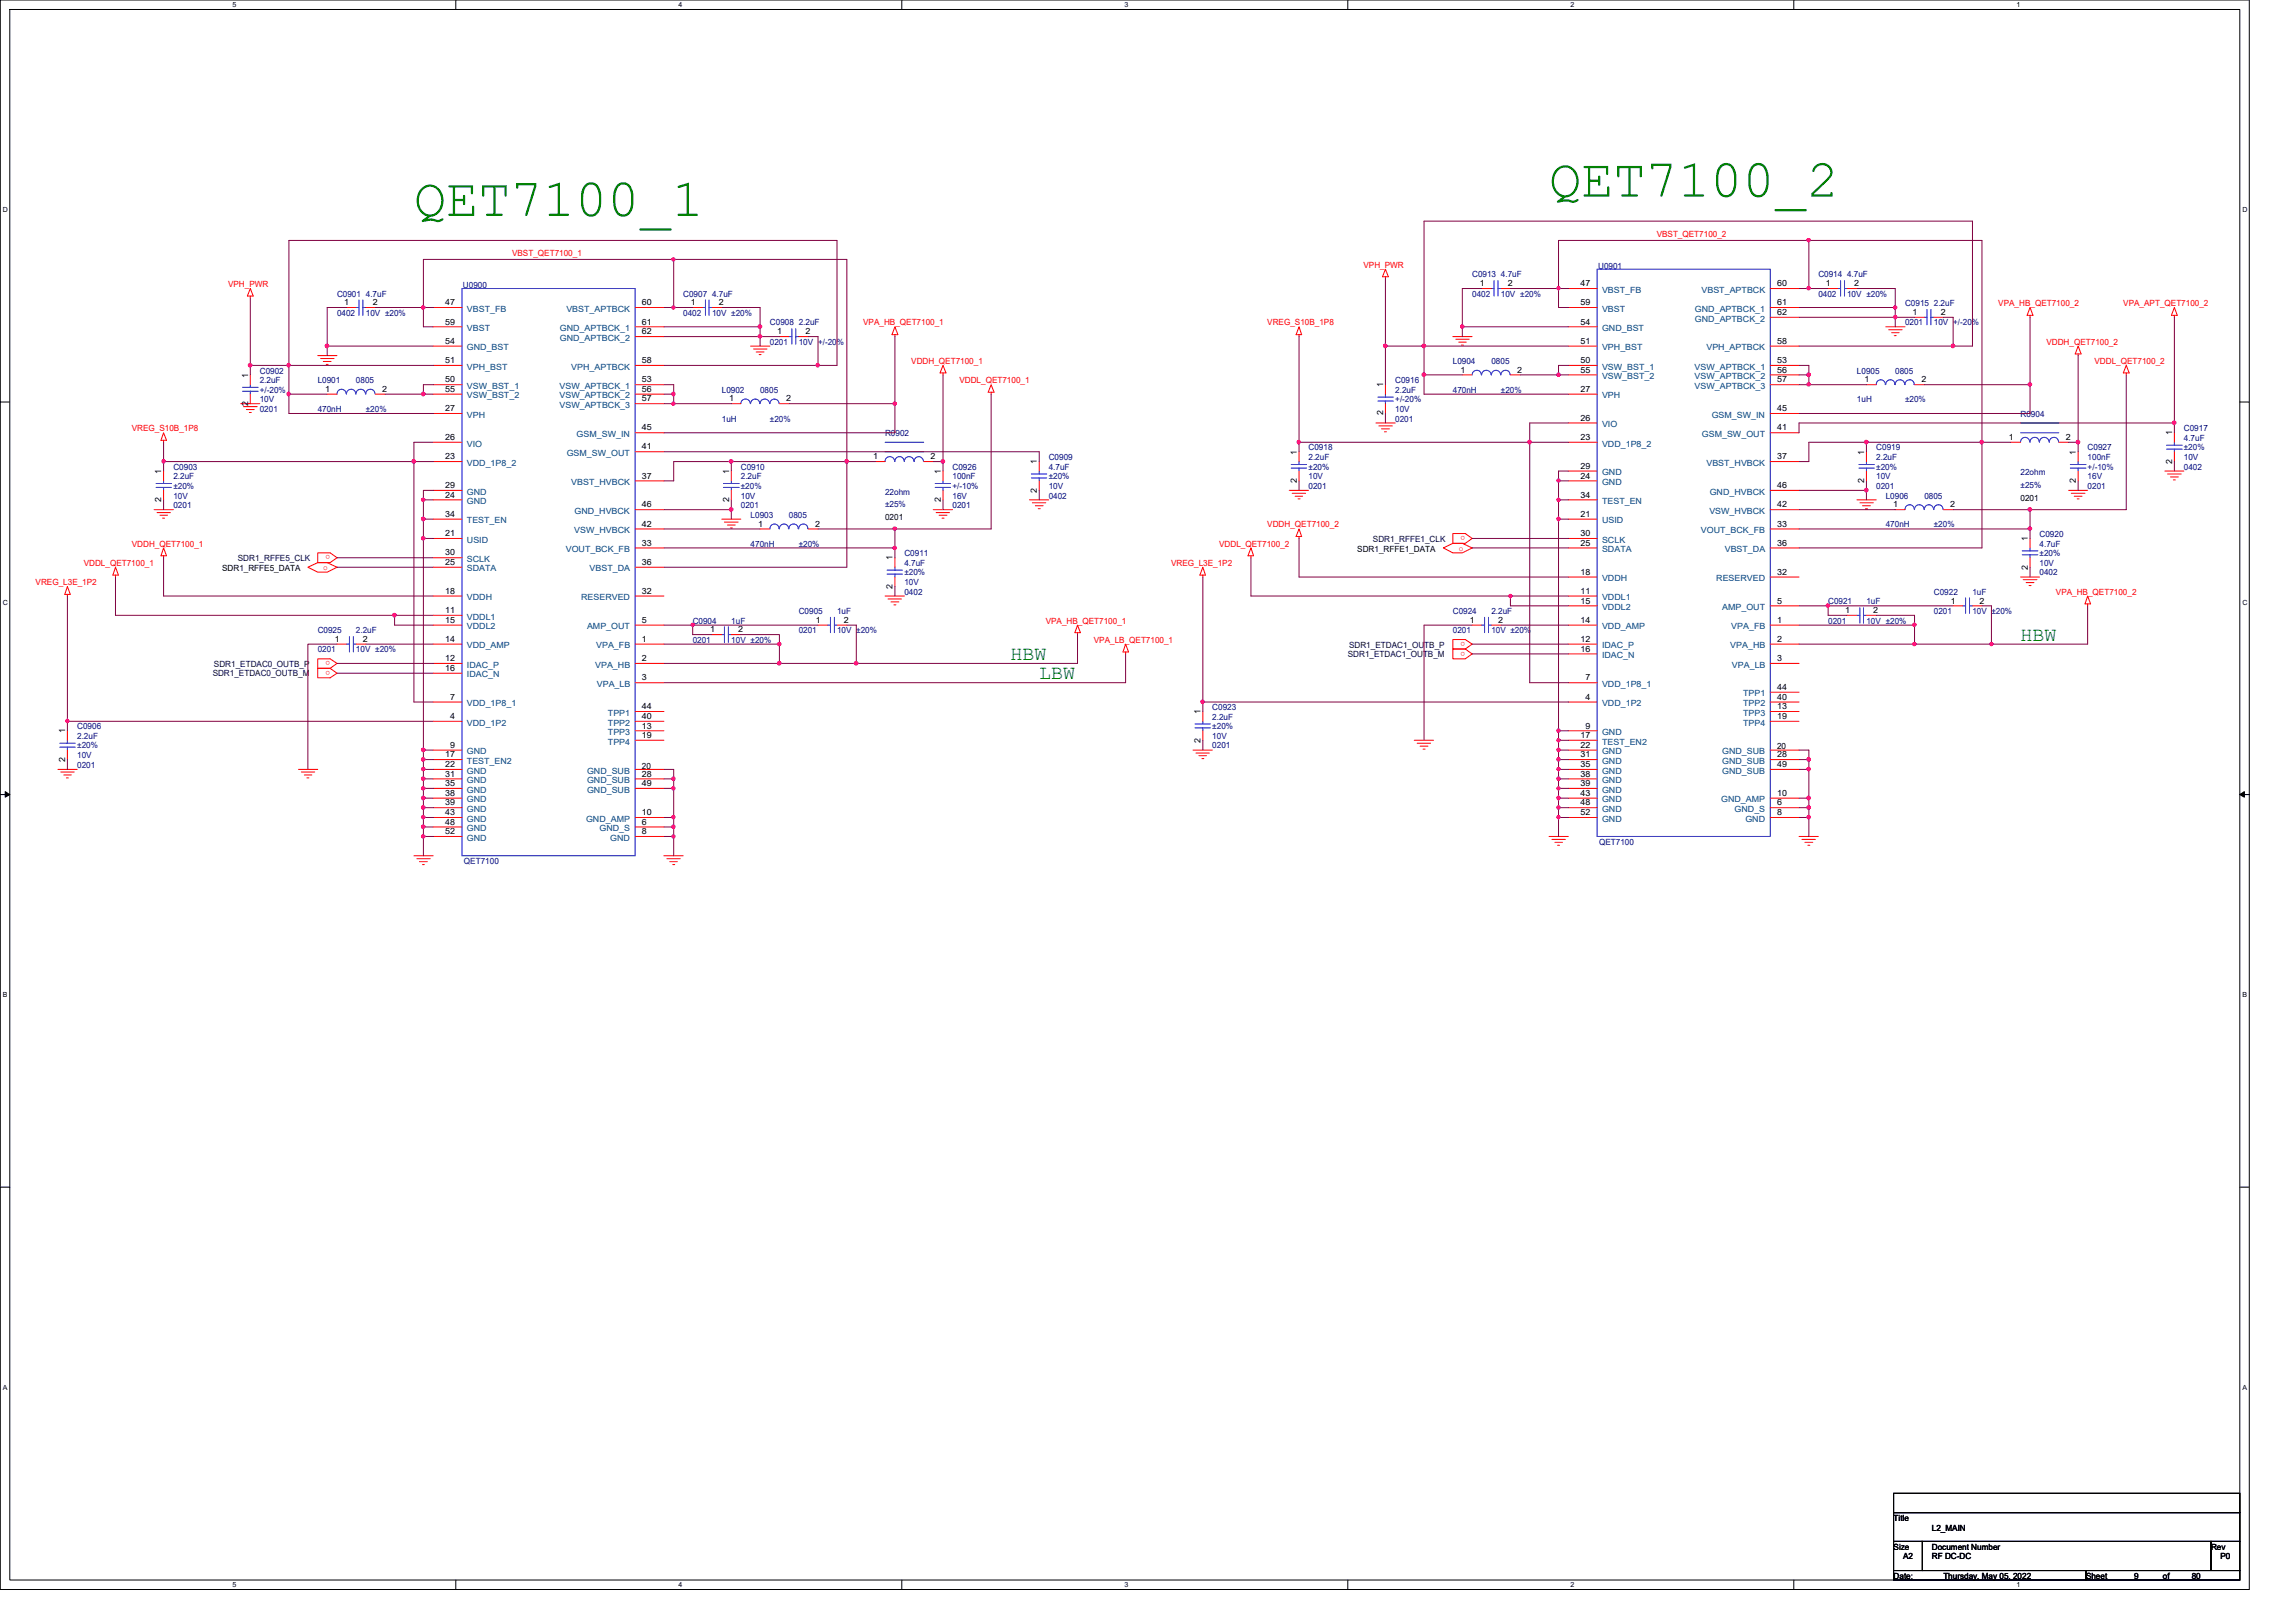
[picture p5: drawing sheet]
<svg xmlns="http://www.w3.org/2000/svg" width="297mm" height="210mm" viewBox="0 0 297 210" stroke-linecap="round" stroke-linejoin="round" font-family="sans-serif">
<defs><g id="words">
<g font-size="6.9" fill="#008000">
<text x="53.5" y="27.9">QET7100_1</text>
<text x="200.4" y="25.4">QET7100_2</text>
</g>
<g font-size="2.6" fill="#008000">
<text x="261.4" y="83">HBW</text>
<text x="130.7" y="85.4">HBW</text>
<text x="134.4" y="87.9">LBW</text>
</g>
<g font-size="1.1" fill="#f00">
<text x="66.2" y="33.1">VBST_QET7100_1</text>
<text x="176.4" y="34.6">VPH_PWR</text>
<text x="214.3" y="30.6">VBST_QET7100_2</text>
<text x="29.5" y="37.1">VPH_PWR</text>
<text x="258.5" y="39.6">VPA_HB_QET7100_2</text>
<text x="274.7" y="39.6">VPA_APT_QET7100_2</text>
<text x="111.7" y="42.1">VPA_HB_QET7100_1</text>
<text x="117.9" y="47.1">VDDH_QET7100_1</text>
<text x="164" y="42.1">VREG_S10B_1P8</text>
<text x="264.7" y="44.6">VDDH_QET7100_2</text>
<text x="271" y="47.1">VDDL_QET7100_2</text>
<text x="124.1" y="49.6">VDDL_QET7100_1</text>
<text x="17.1" y="55.8">VREG_S10B_1P8</text>
<text x="17.1" y="70.7">VDDH_QET7100_1</text>
<text x="42.7" y="71.9" transform="rotate(180 42.7 71.9)">o</text>
<text x="157.7" y="70.7">VDDL_QET7100_2</text>
<text x="164" y="68.2">VDDH_QET7100_2</text>
<text x="188.7" y="71.2">o</text>
<text x="189.6" y="69.4" transform="rotate(180 189.6 69.4)">o</text>
<text x="4.6" y="75.7">VREG_L3E_1P2</text>
<text x="10.8" y="73.2">VDDL_QET7100_1</text>
<text x="41.8" y="73.7">o</text>
<text x="151.5" y="73.2">VREG_L3E_1P2</text>
<text x="266" y="77">VPA_HB_QET7100_2</text>
<text x="135.3" y="80.7">VPA_HB_QET7100_1</text>
<text x="141.5" y="83.2">VPA_LB_QET7100_1</text>
<text x="189.6" y="83.1" transform="rotate(180 189.6 83.1)">o</text>
<text x="42.7" y="85.6" transform="rotate(180 42.7 85.6)">o</text>
<text x="42.7" y="86.8" transform="rotate(180 42.7 86.8)">o</text>
<text x="189.6" y="84.3" transform="rotate(180 189.6 84.3)">o</text>
</g>
<g font-size="1.1" fill="#000080">
<text x="190.5" y="35.9">C0913 4.7uF</text>
<text x="206.8" y="34.8">U0901</text>
<text x="235.2" y="35.9">C0914 4.7uF</text>
<text x="43.6" y="38.4">C0901 4.7uF</text>
<text x="43.6" y="40.9">0402</text>
<text x="47.3" y="40.9">10V ±20%</text>
<text x="59.9" y="37.3">U0900</text>
<text x="88.4" y="38.4">C0907 4.7uF</text>
<text x="88.4" y="40.9">0402</text>
<text x="92.1" y="40.9">10V ±20%</text>
<text x="190.5" y="38.4">0402</text>
<text x="194.2" y="38.4">10V ±20%</text>
<text x="235.2" y="38.4">0402</text>
<text x="239" y="38.4">10V ±20%</text>
<text x="246.5" y="39.6">C0915 2.2uF</text>
<text x="99.6" y="42.1">C0908 2.2uF</text>
<text x="99.6" y="44.6">0201</text>
<text x="103.3" y="44.6">10V +/-20%</text>
<text x="188" y="47.1">L0904</text>
<text x="193" y="47.1">0805</text>
<text x="246.5" y="42.1">0201</text>
<text x="250.2" y="42.1">10V +/-20%</text>
<text x="33.6" y="48.3">C0902</text>
<text x="33.6" y="49.6">2.2uF</text>
<text x="33.6" y="53.3">0201</text>
<text x="33.6" y="52.1">10V</text>
<text x="33.6" y="50.8">+/-20%</text>
<text x="41.1" y="49.6">L0901</text>
<text x="41.1" y="53.3">470nH</text>
<text x="46.1" y="49.6">0805</text>
<text x="47.3" y="53.3">±20%</text>
<text x="93.4" y="50.8">L0902</text>
<text x="98.3" y="50.8">0805</text>
<text x="180.5" y="49.6">C0916</text>
<text x="180.5" y="50.8">2.2uF</text>
<text x="180.5" y="53.3">10V</text>
<text x="180.5" y="52.1">+/-20%</text>
<text x="188" y="50.8">470nH</text>
<text x="194.2" y="50.8">±20%</text>
<text x="240.2" y="48.3">L0905</text>
<text x="240.2" y="52.1">1uH</text>
<text x="245.2" y="48.3">0805</text>
<text x="246.5" y="52.1">±20%</text>
<text x="261.4" y="53.9">R0904</text>
<text x="93.4" y="54.6">1uH</text>
<text x="99.6" y="54.6">±20%</text>
<text x="114.5" y="56.4">R0902</text>
<text x="135.7" y="59.5">C0909</text>
<text x="169.3" y="58.3">C0918</text>
<text x="169.3" y="59.5">2.2uF</text>
<text x="180.5" y="54.6">0201</text>
<text x="242.7" y="58.3">C0919</text>
<text x="242.7" y="59.5">2.2uF</text>
<text x="270.1" y="58.3">C0927</text>
<text x="270.1" y="59.5">100nF</text>
<text x="282.5" y="55.8">C0917</text>
<text x="282.5" y="57.1">4.7uF</text>
<text x="282.5" y="59.5">10V</text>
<text x="282.5" y="58.3">±20%</text>
<text x="22.4" y="60.8">C0903</text>
<text x="22.4" y="62">2.2uF</text>
<text x="22.4" y="65.7">0201</text>
<text x="22.4" y="64.5">10V</text>
<text x="22.4" y="63.3">±20%</text>
<text x="95.8" y="60.8">C0910</text>
<text x="95.8" y="62">2.2uF</text>
<text x="95.8" y="65.7">0201</text>
<text x="95.8" y="64.5">10V</text>
<text x="95.8" y="63.3">±20%</text>
<text x="114.5" y="64">22ohm</text>
<text x="114.5" y="65.6">±25%</text>
<text x="123.2" y="60.8">C0926</text>
<text x="123.2" y="62">100nF</text>
<text x="123.2" y="65.7">0201</text>
<text x="123.2" y="64.5">16V</text>
<text x="123.2" y="63.3">+/-10%</text>
<text x="135.7" y="60.8">4.7uF</text>
<text x="135.7" y="64.5">0402</text>
<text x="135.7" y="63.3">10V</text>
<text x="135.7" y="62">±20%</text>
<text x="169.3" y="63.3">0201</text>
<text x="169.3" y="62">10V</text>
<text x="169.3" y="60.8">±20%</text>
<text x="242.7" y="63.3">0201</text>
<text x="242.7" y="62">10V</text>
<text x="242.7" y="60.8">±20%</text>
<text x="244" y="64.5">L0906</text>
<text x="249" y="64.5">0805</text>
<text x="261.4" y="61.5">22ohm</text>
<text x="261.4" y="63.2">±25%</text>
<text x="270.1" y="63.3">0201</text>
<text x="270.1" y="62">16V</text>
<text x="270.1" y="60.8">+/-10%</text>
<text x="282.5" y="60.8">0402</text>
<text x="97.1" y="67">L0903</text>
<text x="97.1" y="70.7">470nH</text>
<text x="102.1" y="67">0805</text>
<text x="103.3" y="70.7">±20%</text>
<text x="117" y="72">C0911</text>
<text x="244" y="68.2">470nH</text>
<text x="250.2" y="68.2">±20%</text>
<text x="263.9" y="69.5">C0920</text>
<text x="263.9" y="70.7">4.7uF</text>
<text x="263.9" y="72">±20%</text>
<text x="117" y="73.2">4.7uF</text>
<text x="117" y="77">0402</text>
<text x="117" y="75.7">10V</text>
<text x="117" y="74.5">±20%</text>
<text x="250.2" y="77">C0922</text>
<text x="255.2" y="77">1uF</text>
<text x="263.9" y="74.5">0402</text>
<text x="263.9" y="73.2">10V</text>
<text x="41.1" y="82">C0925</text>
<text x="46.1" y="82">2.2uF</text>
<text x="89.6" y="80.7">C0904</text>
<text x="89.6" y="83.2">0201</text>
<text x="94.6" y="80.7">1uF</text>
<text x="94.6" y="83.2">10V ±20%</text>
<text x="103.3" y="79.5">C0905</text>
<text x="103.3" y="82">0201</text>
<text x="108.3" y="79.5">1uF</text>
<text x="108.3" y="82">10V ±20%</text>
<text x="188" y="79.5">C0924</text>
<text x="188" y="82">0201</text>
<text x="193" y="79.5">2.2uF</text>
<text x="193" y="82">10V ±20%</text>
<text x="236.5" y="78.2">C0921</text>
<text x="236.5" y="80.7">0201</text>
<text x="241.5" y="78.2">1uF</text>
<text x="241.5" y="80.7">10V ±20%</text>
<text x="250.2" y="79.5">0201</text>
<text x="255.2" y="79.5">10V ±20%</text>
<text x="41.1" y="84.4">0201</text>
<text x="46.1" y="84.4">10V ±20%</text>
<text x="10" y="94.4">C0906</text>
<text x="10" y="95.6">2.2uF</text>
<text x="156.8" y="91.9">C0923</text>
<text x="156.8" y="93.1">2.2uF</text>
<text x="156.8" y="95.6">10V</text>
<text x="156.8" y="94.4">±20%</text>
<text x="10" y="99.4">0201</text>
<text x="10" y="98.1">10V</text>
<text x="10" y="96.9">±20%</text>
<text x="156.8" y="96.9">0201</text>
<text x="60" y="111.8">QET7100</text>
<text x="206.9" y="109.3">QET7100</text>
</g>
<g font-size="1.1">
<text x="44.5" y="39.5">1</text>
<text x="48.2" y="39.5">2</text>
<text x="57.6" y="42">59</text>
<text x="57.6" y="39.5">47</text>
<text x="83.1" y="42">61</text>
<text x="83.1" y="39.5">60</text>
<text x="89.4" y="39.5">1</text>
<text x="93" y="39.5">2</text>
<text x="191.4" y="37">1</text>
<text x="195.1" y="37">2</text>
<text x="204.5" y="42">54</text>
<text x="204.5" y="39.5">59</text>
<text x="204.5" y="37">47</text>
<text x="229.9" y="39.5">61</text>
<text x="229.9" y="40.8">62</text>
<text x="229.9" y="37">60</text>
<text x="236.2" y="37">1</text>
<text x="239.9" y="37">2</text>
<text x="247.4" y="40.8">1</text>
<text x="251.1" y="40.8">2</text>
<text x="57.6" y="44.5">54</text>
<text x="57.6" y="47">51</text>
<text x="83.1" y="43.3">62</text>
<text x="83.1" y="47">58</text>
<text x="100.5" y="43.3">1</text>
<text x="104.2" y="43.3">2</text>
<text x="204.5" y="44.5">51</text>
<text x="204.5" y="47">50</text>
<text x="229.9" y="44.5">58</text>
<text x="229.9" y="47">53</text>
<text x="32.1" y="52.5" transform="rotate(-90 32.1 52.5)">2</text>
<text x="32.1" y="48.9" transform="rotate(-90 32.1 48.9)">1</text>
<text x="42.1" y="50.7">1</text>
<text x="49.4" y="50.7">2</text>
<text x="57.6" y="53.2">27</text>
<text x="57.6" y="49.5">50</text>
<text x="57.6" y="50.7">55</text>
<text x="83.1" y="49.5">53</text>
<text x="83.1" y="50.7">56</text>
<text x="83.1" y="51.9">57</text>
<text x="94.3" y="51.9">1</text>
<text x="101.7" y="51.9">2</text>
<text x="178.9" y="53.8" transform="rotate(-90 178.9 53.8)">2</text>
<text x="178.9" y="50.1" transform="rotate(-90 178.9 50.1)">1</text>
<text x="188.9" y="48.2">1</text>
<text x="196.3" y="48.2">2</text>
<text x="204.5" y="50.7">27</text>
<text x="204.5" y="48.2">55</text>
<text x="229.9" y="48.2">56</text>
<text x="229.9" y="49.5">57</text>
<text x="229.9" y="53.2">45</text>
<text x="241.2" y="49.5">1</text>
<text x="248.6" y="49.5">2</text>
<text x="57.6" y="59.4">23</text>
<text x="57.6" y="56.9">26</text>
<text x="83.1" y="58.2">41</text>
<text x="83.1" y="55.7">45</text>
<text x="113" y="59.4">1</text>
<text x="120.4" y="59.4">2</text>
<text x="167.8" y="58.8" transform="rotate(-90 167.8 58.8)">1</text>
<text x="204.5" y="56.9">23</text>
<text x="204.5" y="54.4">26</text>
<text x="229.9" y="59.4">37</text>
<text x="229.9" y="55.7">41</text>
<text x="241.2" y="58.8" transform="rotate(-90 241.2 58.8)">1</text>
<text x="259.9" y="56.9">1</text>
<text x="267.2" y="56.9">2</text>
<text x="268.6" y="58.8" transform="rotate(-90 268.6 58.8)">1</text>
<text x="281" y="60" transform="rotate(-90 281 60)">2</text>
<text x="281" y="56.3" transform="rotate(-90 281 56.3)">1</text>
<text x="20.9" y="65" transform="rotate(-90 20.9 65)">2</text>
<text x="20.9" y="61.3" transform="rotate(-90 20.9 61.3)">1</text>
<text x="57.6" y="64.4">24</text>
<text x="57.6" y="63.2">29</text>
<text x="83.1" y="65.7">46</text>
<text x="83.1" y="61.9">37</text>
<text x="94.3" y="65" transform="rotate(-90 94.3 65)">2</text>
<text x="94.3" y="61.3" transform="rotate(-90 94.3 61.3)">1</text>
<text x="121.7" y="65" transform="rotate(-90 121.7 65)">2</text>
<text x="121.7" y="61.3" transform="rotate(-90 121.7 61.3)">1</text>
<text x="134.2" y="63.8" transform="rotate(-90 134.2 63.8)">2</text>
<text x="134.2" y="60.1" transform="rotate(-90 134.2 60.1)">1</text>
<text x="167.8" y="62.5" transform="rotate(-90 167.8 62.5)">2</text>
<text x="204.5" y="61.9">24</text>
<text x="204.5" y="60.7">29</text>
<text x="204.5" y="64.4">34</text>
<text x="229.9" y="63.2">46</text>
<text x="229.9" y="65.7">42</text>
<text x="241.2" y="62.5" transform="rotate(-90 241.2 62.5)">2</text>
<text x="244.9" y="65.7">1</text>
<text x="252.3" y="65.7">2</text>
<text x="261.4" y="64.8">0201</text>
<text x="268.6" y="62.5" transform="rotate(-90 268.6 62.5)">2</text>
<text x="57.6" y="71.9">30</text>
<text x="57.6" y="66.9">34</text>
<text x="57.6" y="69.4">21</text>
<text x="83.1" y="70.6">33</text>
<text x="83.1" y="68.2">42</text>
<text x="98.1" y="68.2">1</text>
<text x="105.4" y="68.2">2</text>
<text x="114.5" y="67.3">0201</text>
<text x="175.6" y="71.4">SDR1_RFFE1_DATA</text>
<text x="204.5" y="69.4">30</text>
<text x="204.5" y="70.6">25</text>
<text x="204.5" y="66.9">21</text>
<text x="229.9" y="68.2">33</text>
<text x="229.9" y="70.6">36</text>
<text x="262.3" y="70" transform="rotate(-90 262.3 70)">1</text>
<text x="28.7" y="73.9">SDR1_RFFE5_DATA</text>
<text x="57.6" y="73.1">25</text>
<text x="57.6" y="76.8">18</text>
<text x="83.1" y="76.8">32</text>
<text x="83.1" y="73.1">36</text>
<text x="115.5" y="76.2" transform="rotate(-90 115.5 76.2)">2</text>
<text x="115.5" y="72.5" transform="rotate(-90 115.5 72.5)">1</text>
<text x="204.5" y="74.4">18</text>
<text x="204.5" y="76.8">11</text>
<text x="229.9" y="74.4">32</text>
<text x="262.3" y="73.7" transform="rotate(-90 262.3 73.7)">2</text>
<text x="43.3" y="83.1">1</text>
<text x="46.9" y="83.1">2</text>
<text x="57.6" y="79.3">11</text>
<text x="57.6" y="80.6">15</text>
<text x="57.6" y="83.1">14</text>
<text x="83.1" y="83.1">1</text>
<text x="83.1" y="80.6">5</text>
<text x="91.9" y="81.8">1</text>
<text x="95.5" y="81.8">2</text>
<text x="105.5" y="80.6">1</text>
<text x="109.2" y="80.6">2</text>
<text x="190.2" y="80.6">1</text>
<text x="193.8" y="80.6">2</text>
<text x="204.5" y="83.1">12</text>
<text x="204.5" y="78.1">15</text>
<text x="204.5" y="80.6">14</text>
<text x="229.9" y="80.6">1</text>
<text x="229.9" y="78.1">5</text>
<text x="229.9" y="83.1">2</text>
<text x="238.7" y="79.3">1</text>
<text x="242.4" y="79.3">2</text>
<text x="252.4" y="78.1">1</text>
<text x="256.1" y="78.1">2</text>
<text x="57.6" y="86.8">16</text>
<text x="57.6" y="85.6">12</text>
<text x="83.1" y="88.1">3</text>
<text x="83.1" y="85.6">2</text>
<text x="204.5" y="84.3">16</text>
<text x="205.1" y="88.1">7</text>
<text x="229.9" y="89.3">44</text>
<text x="229.9" y="85.6">3</text>
<text x="8.4" y="94.9" transform="rotate(-90 8.4 94.9)">1</text>
<text x="58.2" y="93">4</text>
<text x="58.2" y="90.6">7</text>
<text x="83.1" y="91.8">44</text>
<text x="83.1" y="93">40</text>
<text x="83.1" y="94.3">13</text>
<text x="83.1" y="95.5">19</text>
<text x="155.3" y="92.5" transform="rotate(-90 155.3 92.5)">1</text>
<text x="204.5" y="95.5">17</text>
<text x="205.1" y="94.3">9</text>
<text x="205.1" y="90.6">4</text>
<text x="229.9" y="90.6">40</text>
<text x="229.9" y="91.8">13</text>
<text x="229.9" y="93">19</text>
<text x="8.4" y="98.6" transform="rotate(-90 8.4 98.6)">2</text>
<text x="57.6" y="99.3">22</text>
<text x="57.6" y="100.5">31</text>
<text x="57.6" y="101.7">35</text>
<text x="57.6" y="98">17</text>
<text x="58.2" y="96.8">9</text>
<text x="83.1" y="100.5">28</text>
<text x="83.1" y="101.7">49</text>
<text x="83.1" y="99.5">20</text>
<text x="155.3" y="96.1" transform="rotate(-90 155.3 96.1)">2</text>
<text x="204.5" y="96.8">22</text>
<text x="204.5" y="98">31</text>
<text x="204.5" y="99.3">35</text>
<text x="204.5" y="100.5">38</text>
<text x="204.5" y="101.7">39</text>
<text x="229.9" y="98">28</text>
<text x="229.9" y="99.3">49</text>
<text x="229.9" y="97">20</text>
<text x="57.6" y="103">38</text>
<text x="57.6" y="104.2">39</text>
<text x="57.6" y="105.5">43</text>
<text x="57.6" y="106.7">48</text>
<text x="57.6" y="107.9">52</text>
<text x="83.1" y="105.5">10</text>
<text x="83.1" y="107.9">8</text>
<text x="83.1" y="106.7">6</text>
<text x="204.5" y="103">43</text>
<text x="204.5" y="104.2">48</text>
<text x="204.5" y="105.5">52</text>
<text x="229.9" y="103">10</text>
<text x="229.9" y="105.5">8</text>
<text x="229.9" y="104.2">6</text>
<text x="245" y="196.8">Title</text>
<text x="245" y="200.5">Size</text>
<text x="246.2" y="201.8">A2</text>
<text x="249.9" y="200.5">Document Number</text>
<text x="249.9" y="201.8">RF DC-DC</text>
<text x="249.9" y="198.1">L2_MAIN</text>
<text x="286" y="200.5">Rev</text>
<text x="287.3" y="201.8">P0</text>
<text x="245" y="204.3">Date:</text>
<text x="251.4" y="204.3">Thursday, May 05, 2022</text>
<text x="269.9" y="204.3">Sheet</text>
<text x="276.1" y="204.3">9</text>
<text x="279.8" y="204.3">of</text>
<text x="283.5" y="204.3">80</text>
</g>
<g font-size="1.1" fill="#004080">
<text x="60.4" y="40.3">VBST_FB</text>
<text x="73.3" y="40.3">VBST_APTBCK</text>
<text x="207.3" y="40.3">VBST</text>
<text x="207.3" y="37.9">VBST_FB</text>
<text x="219.3" y="40.3">GND_APTBCK_1</text>
<text x="219.3" y="41.6">GND_APTBCK_2</text>
<text x="220.1" y="37.9">VBST_APTBCK</text>
<text x="60.4" y="45.3">GND_BST</text>
<text x="60.4" y="42.8">VBST</text>
<text x="60.4" y="47.8">VPH_BST</text>
<text x="72.4" y="42.8">GND_APTBCK_1</text>
<text x="72.4" y="44.1">GND_APTBCK_2</text>
<text x="73.9" y="47.8">VPH_APTBCK</text>
<text x="207.3" y="42.8">GND_BST</text>
<text x="207.3" y="45.3">VPH_BST</text>
<text x="207.3" y="47.8">VSW_BST_1</text>
<text x="219.2" y="47.8">VSW_APTBCK_1</text>
<text x="220.8" y="45.3">VPH_APTBCK</text>
<text x="60.4" y="50.3">VSW_BST_1</text>
<text x="60.4" y="51.6">VSW_BST_2</text>
<text x="72.4" y="50.3">VSW_APTBCK_1</text>
<text x="72.4" y="51.6">VSW_APTBCK_2</text>
<text x="72.4" y="52.8">VSW_APTBCK_3</text>
<text x="207.3" y="51.6">VPH</text>
<text x="207.3" y="49.1">VSW_BST_2</text>
<text x="219.2" y="49.1">VSW_APTBCK_2</text>
<text x="219.2" y="50.3">VSW_APTBCK_3</text>
<text x="60.4" y="57.8">VIO</text>
<text x="60.4" y="54.1">VPH</text>
<text x="73.3" y="59">GSM_SW_OUT</text>
<text x="74.6" y="56.6">GSM_SW_IN</text>
<text x="207.3" y="57.8">VDD_1P8_2</text>
<text x="207.3" y="55.3">VIO</text>
<text x="220.2" y="56.6">GSM_SW_OUT</text>
<text x="221.4" y="54.1">GSM_SW_IN</text>
<text x="60.4" y="65.2">GND</text>
<text x="60.4" y="64">GND</text>
<text x="60.4" y="60.3">VDD_1P8_2</text>
<text x="73.9" y="62.8">VBST_HVBCK</text>
<text x="207.3" y="62.8">GND</text>
<text x="207.3" y="61.5">GND</text>
<text x="207.3" y="65.2">TEST_EN</text>
<text x="220.8" y="60.3">VBST_HVBCK</text>
<text x="221.2" y="64">GND_HVBCK</text>
<text x="60.4" y="67.7">TEST_EN</text>
<text x="60.4" y="70.2">USID</text>
<text x="73.2" y="71.5">VOUT_BCK_FB</text>
<text x="74.3" y="69">VSW_HVBCK</text>
<text x="74.3" y="66.5">GND_HVBCK</text>
<text x="207.3" y="70.2">SCLK</text>
<text x="207.3" y="71.5">SDATA</text>
<text x="207.3" y="67.7">USID</text>
<text x="220" y="69">VOUT_BCK_FB</text>
<text x="221.1" y="66.5">VSW_HVBCK</text>
<text x="223.1" y="71.5">VBST_DA</text>
<text x="60.4" y="72.7">SCLK</text>
<text x="60.4" y="74">SDATA</text>
<text x="60.4" y="77.7">VDDH</text>
<text x="75.2" y="77.7">RESERVED</text>
<text x="76.3" y="74">VBST_DA</text>
<text x="207.3" y="75.2">VDDH</text>
<text x="207.3" y="77.7">VDDL1</text>
<text x="222" y="75.2">RESERVED</text>
<text x="60.4" y="80.2">VDDL1</text>
<text x="60.4" y="81.4">VDDL2</text>
<text x="60.4" y="83.9">VDD_AMP</text>
<text x="75.9" y="81.4">AMP_OUT</text>
<text x="77.1" y="83.9">VPA_FB</text>
<text x="207.3" y="83.9">IDAC_P</text>
<text x="207.3" y="79">VDDL2</text>
<text x="207.3" y="81.4">VDD_AMP</text>
<text x="222.8" y="79">AMP_OUT</text>
<text x="223.9" y="83.9">VPA_HB</text>
<text x="224" y="81.4">VPA_FB</text>
<text x="60.4" y="87.7">IDAC_N</text>
<text x="60.4" y="86.4">IDAC_P</text>
<text x="77" y="86.4">VPA_HB</text>
<text x="77.2" y="88.9">VPA_LB</text>
<text x="207.3" y="85.2">IDAC_N</text>
<text x="207.3" y="88.9">VDD_1P8_1</text>
<text x="224.1" y="86.4">VPA_LB</text>
<text x="60.4" y="93.9">VDD_1P2</text>
<text x="60.4" y="91.4">VDD_1P8_1</text>
<text x="78.7" y="92.6">TPP1</text>
<text x="78.7" y="93.9">TPP2</text>
<text x="78.7" y="95.1">TPP3</text>
<text x="207.3" y="95.1">GND</text>
<text x="207.3" y="91.4">VDD_1P2</text>
<text x="225.5" y="90.1">TPP1</text>
<text x="225.5" y="91.4">TPP2</text>
<text x="225.5" y="92.6">TPP3</text>
<text x="225.5" y="93.9">TPP4</text>
<text x="60.4" y="97.6">GND</text>
<text x="60.4" y="100.1">GND</text>
<text x="60.4" y="101.3">GND</text>
<text x="60.4" y="98.8">TEST_EN2</text>
<text x="75.9" y="100.1">GND_SUB</text>
<text x="75.9" y="101.3">GND_SUB</text>
<text x="78.7" y="96.4">TPP4</text>
<text x="207.3" y="97.6">GND</text>
<text x="207.3" y="98.8">GND</text>
<text x="207.3" y="100.1">GND</text>
<text x="207.3" y="101.3">GND</text>
<text x="207.3" y="96.4">TEST_EN2</text>
<text x="222.8" y="97.6">GND_SUB</text>
<text x="222.8" y="98.8">GND_SUB</text>
<text x="222.8" y="100.1">GND_SUB</text>
<text x="60.4" y="102.6">GND</text>
<text x="60.4" y="103.8">GND</text>
<text x="60.4" y="105.1">GND</text>
<text x="60.4" y="106.3">GND</text>
<text x="60.4" y="107.6">GND</text>
<text x="75.8" y="106.3">GND_AMP</text>
<text x="75.9" y="102.6">GND_SUB</text>
<text x="77.6" y="107.6">GND_S</text>
<text x="207.3" y="102.6">GND</text>
<text x="207.3" y="103.8">GND</text>
<text x="207.3" y="105.1">GND</text>
<text x="207.3" y="106.3">GND</text>
<text x="222.7" y="103.8">GND_AMP</text>
<text x="224.4" y="105.1">GND_S</text>
<text x="225.8" y="106.3">GND</text>
<text x="60.4" y="108.8">GND</text>
<text x="78.9" y="108.8">GND</text>
</g>
<g font-size="1.1" fill="#000040">
<text x="177.6" y="70.1">SDR1_RFFE1_CLK</text>
<text x="30.8" y="72.6">SDR1_RFFE5_CLK</text>
<text x="174.5" y="83.8">SDR1_ETDAC1_OUTB_P</text>
<text x="27.5" y="87.5">SDR1_ETDAC0_OUTB_M</text>
<text x="27.7" y="86.3">SDR1_ETDAC0_OUTB_P</text>
<text x="174.4" y="85">SDR1_ETDAC1_OUTB_M</text>
</g>
<g font-size=".9">
<text x="30.1" y=".9">5</text>
<text x="87.8" y=".9">4</text>
<text x="145.5" y=".9">3</text>
<text x="203.2" y=".9">2</text>
<text x="260.9" y=".9">1</text>
<text x=".4" y="27.4">D</text>
<text x="290.1" y="27.4">D</text>
<text x=".4" y="78.2">C</text>
<text x="290.1" y="78.2">C</text>
<text x=".4" y="129">B</text>
<text x="290.1" y="129">B</text>
<text x=".4" y="179.8">A</text>
<text x="290.1" y="179.8">A</text>
<text x="30.1" y="205.4">5</text>
<text x="87.8" y="205.4">4</text>
<text x="145.5" y="205.4">3</text>
<text x="203.2" y="205.4">2</text>
<text x="260.9" y="205.4">1</text>
</g>
</g></defs>
<path d="M0 0h291v205.7h-291zM1.3 1.2h288.5v203.3h-288.5z" fill="none" stroke="#000" stroke-width=".13"/>
<g fill="#fff">
<path d="M30.1 .1h.5v1h-.5z"/>
<path d="M30.1 204.6h.5v1h-.5z"/>
</g>
<path d="M59 0v1.2M59 204.5v1.2" fill="none" stroke="#000" stroke-width=".13"/>
<g fill="#fff">
<path d="M87.8 .1h.5v1h-.5z"/>
<path d="M87.8 204.6h.5v1h-.5z"/>
</g>
<path d="M116.7 0v1.2M116.7 204.5v1.2" fill="none" stroke="#000" stroke-width=".13"/>
<g fill="#fff">
<path d="M145.5 .1h.5v1h-.5z"/>
<path d="M145.5 204.6h.5v1h-.5z"/>
</g>
<path d="M174.4 0v1.2M174.4 204.5v1.2" fill="none" stroke="#000" stroke-width=".13"/>
<g fill="#fff">
<path d="M203.2 .1h.5v1h-.5z"/>
<path d="M203.2 204.6h.5v1h-.5z"/>
</g>
<path d="M232.1 0v1.2M232.1 204.5v1.2" fill="none" stroke="#000" stroke-width=".13"/>
<g fill="#fff">
<path d="M260.9 .1h.5v1h-.5z"/>
<path d="M260.9 204.6h.5v1h-.5z"/>
<path d="M.4 26.6h.6v1h-.6z"/>
<path d="M290.1 26.6h.6v1h-.6z"/>
<path d="M.4 77.4h.6v1h-.6z"/>
<path d="M290.1 77.4h.6v1h-.6z"/>
</g>
<path d="M0 52h1.3M289.8 52h1.2" fill="none" stroke="#000" stroke-width=".13"/>
<g fill="#fff">
<path d="M.4 128.2h.6v1h-.6z"/>
<path d="M290.1 128.2h.6v1h-.6z"/>
</g>
<path d="M0 102.8h1.3M.7 102.4l.6 .4-.6 .4zM289.8 102.8h1.2M289.8 102.8l.6-.4v.8z" fill="none" stroke="#000" stroke-width=".13"/>
<path d="M.7 102.4l.6 .4-.6 .4zM289.8 102.8l.6-.4v.8z" fill="#000"/>
<g fill="#fff">
<path d="M.4 179h.5v1h-.5z"/>
<path d="M290.1 179h.6v1h-.6z"/>
</g>
<path d="M0 153.6h1.3M289.8 153.6h1.2M245 193.3h44.8v2.4h-44.8zM245 195.7h44.8v3.8h-44.8zM245 199.5h3.7v3.7h-3.7zM248.7 199.5h37.3v3.7h-37.3zM286 199.5h3.8v3.7h-3.8zM245 203.2h24.9v1.3h-24.9zM269.9 203.2h19.9v1.3h-19.9z" fill="none" stroke="#000" stroke-width=".13"/>
<g fill="none" stroke="#f00" stroke-width=".13">
<path d="M32.4 37.3l.4 1h-.8zM32.4 38.3v.3M44.8 39.8h1.3M47.3 39.8h1.3M56 39.8h3.8M82.2 39.8h3.7M89.6 39.8h1.3M92.1 39.8h1.3M179.2 35.8v.3M179.2 34.8l.4 1h-.7zM191.7 37.3h1.3M194.2 37.3h1.2"/>
<path d="M202.9 39.8h3.7M202.9 37.3h3.7M229 39.8h3.7M229 37.3h3.7M236.5 37.3h1.2M239 37.3h1.2M262.6 39.8l.4 1h-.7zM281.3 39.8l.4 1h-.8zM21.2 57v.2M21.2 56l.3 1h-.7zM31.2 52.2h2.4M31.5 52.6h1.8"/>
<path d="M31.9 53h1M32.3 53.4h.2M32.4 48.5v1.3M32.4 51v1.2M41.1 46h2.5M41.5 46.4h1.7M41.8 46.8h1M42.2 47.2h.3M42.3 51h1.3M48.6 51h1.2M56 44.8h3.8M56 42.3h3.8"/>
<path d="M56 59.7h3.8M56 57.2h3.8M56 53.5h3.8M56 47.3h3.8M56 49.8h3.8M56 51h3.8M82.2 42.3h3.7M82.2 43.6h3.7M82.2 56h3.7M82.2 58.5h3.7M82.2 47.3h3.7M82.2 49.8h3.7"/>
<path d="M82.2 51h3.7M82.2 52.2h3.7M94.6 52.2h1.2M97.1 44.8h2.5M97.5 45.2h1.7M97.8 45.6h1M98.2 45.9h.3M100.8 52.2h1.3M100.8 43.6h1.3M103.3 43.6h1.3M113.3 59.7h1.2M115.8 42.3l.4 1h-.8z"/>
<path d="M115.8 43.3v.3M119.5 59.7h1.2M122 48.3v.2M122 47.3l.4 1h-.8zM128.2 49.8l.4 1h-.8zM128.2 50.8v.2M134.4 59.7v1.3M168.1 43.3v.3M168.1 58.5v1.2M168.1 42.3l.3 1h-.7zM178 54.7h2.5M178.4 55.1h1.7"/>
<path d="M178.7 55.5h1M179.1 55.9h.3M179.2 49.8v1.2M179.2 52.2v1.3M188 43.6h2.5M188.3 43.9h1.8M188.7 44.3h1M189.1 44.7h.2M189.2 48.5h1.3M195.4 48.5h1.3M202.9 42.3h3.7M202.9 57.2h3.7"/>
<path d="M202.9 54.7h3.7M202.9 51h3.7M202.9 44.8h3.7M202.9 47.3h3.7M202.9 48.5h3.7M229 41.1h3.7M229 53.5h3.7M229 56h3.7M229 59.7h3.7M229 44.8h3.7M229 47.3h3.7M229 48.5h3.7"/>
<path d="M229 49.8h3.7M241.5 49.8h1.2M241.5 58.5v1.2M244 42.3h2.5M244.3 42.7h1.8M244.7 43.1h1M245.1 43.4h.2M247.7 41.1h1.3M247.7 49.8h1.3M250.2 41.1h1.2M260.1 57.2h1.3M262.6 40.8v.3"/>
<path d="M266.4 57.2h1.2M268.9 44.8l.3 1h-.7zM268.9 45.8v.2M268.9 58.5v1.2M275.1 48.3v.2M275.1 47.3l.4 1h-.8zM281.3 40.8v.3M281.3 56v1.2M281.3 58.5v1.2M8.7 76.9v.2M8.7 75.9l.4 1h-.7zM14.9 74.4v.3"/>
<path d="M14.9 73.4l.4 1h-.7zM19.9 66h2.5M20.3 66.3h1.8M20.7 66.7h1M21 67.1h.3M21.2 71.9v.3M21.2 61v1.2M21.2 63.5v1.2M21.2 70.9l.3 1h-.7zM39.8 73.4l1.3-.6h1.2l1.3 .6-1.3 .6h-1.2zM41.1 71.5h1.6l.9 .7-.9 .6h-1.6zM56 64.7h3.8"/>
<path d="M56 63.5h3.8M56 72.2h3.8M56 73.4h3.8M56 67.2h3.8M56 69.7h3.8M56 77.1h3.8M56 79.6h3.8M82.2 66h3.7M82.2 77.1h3.7M82.2 73.4h3.7M82.2 62.2h3.7M82.2 70.9h3.7"/>
<path d="M82.2 68.5h3.7M93.4 67.2h2.4M93.7 67.6h1.8M94.1 67.9h1M94.5 68.3h.2M94.6 61v1.2M94.6 63.5v1.2M98.3 68.5h1.3M104.6 68.5h1.2M114.5 77.1h2.5M114.9 77.5h1.7M115.3 77.9h1"/>
<path d="M115.7 78.3h.2M115.8 72.2v1.2M115.8 74.7v1.2M120.7 66h2.5M121.1 66.3h1.7M121.5 66.7h1M121.9 67.1h.2M122 61v1.2M122 63.5v1.2M133.2 64.7h2.5M133.6 65.1h1.7M133.9 65.4h1.1"/>
<path d="M134.3 65.8h.3M134.4 62.2v1.3M155.6 74.4v.3M155.6 73.4l.4 1h-.8zM161.8 70.9l.4 1h-.7zM161.8 71.9v.3M166.8 63.5h2.5M167.2 63.8h1.7M167.6 64.2h.9M167.9 64.6h.3M168.1 69.4v.3M168.1 61v1.2"/>
<path d="M168.1 68.5l.3 .9h-.7zM186.7 70.9l1.3-.6h1.2l1.3 .6-1.3 .6h-1.2zM188 69h1.6l.9 .7-.9 .6h-1.6zM202.9 62.2h3.7M202.9 61h3.7M202.9 69.7h3.7M202.9 70.9h3.7M202.9 64.7h3.7M202.9 67.2h3.7M202.9 74.7h3.7M202.9 77.1h3.7M202.9 78.4h3.7"/>
<path d="M229 63.5h3.7M229 78.4h3.7M229 74.7h3.7M229 70.9h3.7M229 68.5h3.7M229 66h3.7M239 79.6h1.2M240.2 64.7h2.5M240.6 65.1h1.8M241 65.4h1M241.3 65.8h.3M241.5 61v1.2"/>
<path d="M241.5 79.6h1.2M245.2 66h1.3M251.4 66h1.3M252.7 78.4h1.2M255.2 78.4h1.2M261.4 74.7h2.5M261.7 75h1.8M262.1 75.4h1M262.5 75.8h.3M262.6 69.7v1.2M262.6 72.2v1.2M267.6 63.5h2.5"/>
<path d="M268 63.8h1.7M268.3 64.2h1.1M268.7 64.6h.3M268.9 61v1.2M270.1 77.1l.4 1h-.8zM270.1 78.1v.3M280.1 61h2.4M280.4 61.3h1.8M280.8 61.7h1M281.2 62.1h.2M7.5 99.6h2.5M7.9 99.9h1.7"/>
<path d="M8.7 94.6v1.2M8.7 97.1v1.2M38.6 99.6h2.5M39 99.9h1.7M41.1 85.3h1.6l.9 .6-.9 .6h-1.6zM41.1 86.5h1.6l.9 .6-.9 .6h-1.6zM43.6 83.4h1.2M46.1 83.4h1.2M56 97.1h3.8M56 99.6h3.8M56 87.1h3.8M56 85.9h3.8"/>
<path d="M56 98.3h3.8M56 93.3h3.8M56 90.8h3.8M56 80.9h3.8M56 83.4h3.8M82.2 99.6h3.7M82.2 80.9h3.7M82.2 92.1h3.7M82.2 93.3h3.7M82.2 94.6h3.7M82.2 95.8h3.7M82.2 83.4h3.7"/>
<path d="M82.2 85.9h3.7M82.2 88.3h3.7M92.1 82.1h1.3M94.6 82.1h1.2M105.8 80.9h1.3M108.3 80.9h1.3M139.4 81.9v.2M139.4 80.9l.4 1h-.7zM145.6 84.4v.2M145.6 83.4l.4 1h-.7zM154.3 97.1h2.5M154.7 97.5h1.8"/>
<path d="M155.1 97.8h1M155.5 98.2h.2M155.6 92.1v1.2M155.6 94.6v1.2M183 95.8h2.5M183.3 96.2h1.8M183.7 96.6h1M184.1 96.9h.3M188 82.8h1.6l.9 .6-.9 .6h-1.6zM188 84h1.6l.9 .6-.9 .7h-1.6zM190.5 80.9h1.2M193 80.9h1.2"/>
<path d="M202.9 94.6h3.7M202.9 97.1h3.7M202.9 98.3h3.7M202.9 99.6h3.7M202.9 84.6h3.7M202.9 83.4h3.7M202.9 95.8h3.7M202.9 90.8h3.7M202.9 88.3h3.7M202.9 80.9h3.7M229 97.1h3.7M229 98.3h3.7"/>
<path d="M229 99.6h3.7M229 89.6h3.7M229 90.8h3.7M229 92.1h3.7M229 93.3h3.7M229 80.9h3.7M229 83.4h3.7M229 85.9h3.7M8.3 100.3h.9M8.6 100.7h.2M39.4 100.3h.9M39.7 100.7h.3"/>
<path d="M53.5 110.7h2.5M53.9 111.1h1.8M54.3 111.5h1M54.6 111.9h.3M56 100.8h3.8M56 102h3.8M56 103.3h3.8M56 104.5h3.8M56 105.8h3.8M56 107h3.8M56 108.2h3.8M82.2 108.2h3.7"/>
<path d="M82.2 105.8h3.7M82.2 107h3.7M82.2 100.8h3.7M82.2 102h3.7M85.9 110.7h2.5M86.3 111.1h1.7M86.7 111.5h.9M87 111.9h.3M200.4 108.2h2.5M200.8 108.6h1.7M201.2 109h.9M201.5 109.4h.3"/>
<path d="M202.9 100.8h3.7M202.9 102h3.7M202.9 103.3h3.7M202.9 104.5h3.7M202.9 105.8h3.7M229 105.8h3.7M229 103.3h3.7M229 104.5h3.7M232.7 108.2h2.5M233.1 108.6h1.8M233.5 109h1M233.9 109.4h.2"/>
</g>
<g fill="none" stroke="#00f" stroke-width=".13">
<path d="M46.1 39.8h.3M46.4 38.8v2M46.9 38.8v2M46.9 39.8h.4M59.8 37.3h22.4v73.4h-22.4zM90.9 39.8h.4M91.3 38.8v2M91.7 38.8v2M91.7 39.8h.4M193 37.3h.3M193.3 36.3v2M193.8 36.3v2"/>
<path d="M193.8 37.3h.4M206.6 34.8h22.4v73.4h-22.4zM237.7 37.3h.4M238.1 36.3v2M238.6 36.3v2M238.6 37.3h.4M31.4 50.1h2M31.4 50.6h2M32.4 49.8v.3M32.4 50.6v.4M44.8 51a.59 .59 0 0 0-.6-.6 .59 .59 0 0 0-.6 .6M46 51a.59 .59 0 0 0-.6-.6 .59 .59 0 0 0-.6 .6"/>
<path d="M47.3 51a.61 .61 0 0 0-.7-.6 .61 .61 0 0 0-.5 .6M48.5 51a.59 .59 0 0 0-.6-.6 .59 .59 0 0 0-.6 .6M95.8 52.2a.61 .61 0 0 1 .7-.6 .61 .61 0 0 1 .6 .6M97.1 52.2a.59 .59 0 0 1 .6-.6 .59 .59 0 0 1 .6 .6M98.3 52.2a.61 .61 0 0 1 .7-.6 .61 .61 0 0 1 .6 .6M99.6 52.2a.59 .59 0 0 1 .6-.6 .59 .59 0 0 1 .6 .6M102.1 43.6h.3M102.4 42.5v2M103 42.5v2M103 43.6h.3M114.5 58.5h5M114.5 57.2h5"/>
<path d="M115.7 59.7a.61 .61 0 0 0-.6-.6 .61 .61 0 0 0-.6 .6M117 59.7a.59 .59 0 0 0-.7-.6 .59 .59 0 0 0-.5 .6M118.2 59.7a.61 .61 0 0 0-.6-.6 .61 .61 0 0 0-.6 .6M119.5 59.7a.59 .59 0 0 0-.7-.6 .59 .59 0 0 0-.5 .6M168.1 59.7v.4M178.3 51.4h2M178.3 51.9h2M179.2 51v.4M179.2 51.9v.3M190.5 48.5a.59 .59 0 0 1 .5-.6 .59 .59 0 0 1 .6 .6M191.7 48.5a.61 .61 0 0 1 .6-.6 .61 .61 0 0 1 .6 .6M193 48.5a.59 .59 0 0 1 .5-.6 .59 .59 0 0 1 .6 .6"/>
<path d="M194.2 48.5a.59 .59 0 0 1 .6-.6 .59 .59 0 0 1 .6 .6M241.5 59.7v.4M243.9 49.7a.57 .57 0 0 0-.6-.6 .57 .57 0 0 0-.6 .7M245.1 49.7a.57 .57 0 0 0-.6-.6 .57 .57 0 0 0-.5 .7M246.4 49.7a.59 .59 0 0 0-.6-.6 .59 .59 0 0 0-.6 .6v.1M247.6 49.7a.57 .57 0 0 0-.6-.6 .57 .57 0 0 0-.5 .7M249 41.1h.3M249.3 40v2M249.8 40v2M249.8 41.1h.4M261.4 56h5M261.4 54.7h5"/>
<path d="M262.6 57.2a.59 .59 0 0 0-.6-.6 .59 .59 0 0 0-.6 .6M263.8 57.2a.59 .59 0 0 0-.6-.6 .59 .59 0 0 0-.6 .6M265.1 57.2a.61 .61 0 0 0-.6-.6 .61 .61 0 0 0-.6 .6M266.3 57.2a.59 .59 0 0 0-.6-.6 .59 .59 0 0 0-.6 .6M268.9 59.7v.4M280.3 57.6h2M280.3 58.1h2M281.3 57.2v.4M281.3 58.1v.4M20.2 62.6h2M20.2 63.1h2M21.2 62.2v.4"/>
<path d="M21.2 63.1v.4M93.6 62.6h2M93.6 63.1h2M94.6 62.2v.4M94.6 63.1v.4M100.7 68.4a.57 .57 0 0 0-.5-.6 .57 .57 0 0 0-.6 .7M102 68.4a.57 .57 0 0 0-.6-.6 .57 .57 0 0 0-.6 .7M103.2 68.4a.59 .59 0 0 0-.5-.6 .59 .59 0 0 0-.6 .6v.1M104.5 68.4a.57 .57 0 0 0-.6-.6 .57 .57 0 0 0-.6 .7M107.4 79.9v2M107.9 79.9v2M114.8 73.8h2"/>
<path d="M114.8 74.3h2M115.8 73.4v.4M115.8 74.3v.4M121 62.6h2M121 63.1h2M122 62.2v.4M122 63.1v.4M133.4 61.3h2M133.4 61.8h2M134.4 61v.3M134.4 61.8v.4M167 60.1h2"/>
<path d="M167 60.6h2M168.1 60.6v.4M192.1 79.9v2M192.6 79.9v2M240.2 79.6h.4M240.5 60.1h2M240.5 60.6h2M240.6 78.7v1.9M241.1 78.7v1.9M241.1 79.6h.4M241.5 60.6v.4M247.6 65.9a.59 .59 0 0 0-.6-.6 .59 .59 0 0 0-.5 .7"/>
<path d="M248.9 65.9a.61 .61 0 0 0-.6-.6 .61 .61 0 0 0-.6 .7M250.1 65.9a.59 .59 0 0 0-.6-.6 .59 .59 0 0 0-.5 .7M251.4 65.9a.59 .59 0 0 0-.6-.6 .59 .59 0 0 0-.6 .7M253.9 78.4h.4M254.3 77.4v2M254.8 77.4v2M254.8 78.4h.4M261.6 71.3h2M261.6 71.8h2M262.6 70.9v.4M262.6 71.8v.4M267.8 60.1h2.1"/>
<path d="M267.8 60.6h2.1M268.9 60.6v.4M7.7 96.2h2M7.7 96.7h2M8.7 95.8v.4M8.7 96.7v.4M44.8 83.4h.4M45.2 82.4v2M45.7 82.4v2M45.7 83.4h.4M93.4 82.1h.3M93.7 81.1v2"/>
<path d="M94.2 81.1v2M94.2 82.1h.4M107.1 80.9h.3M107.9 80.9h.4M154.6 93.7h2M154.6 94.2h2M155.6 93.3v.4M155.6 94.2v.4M191.7 80.9h.4M192.6 80.9h.4"/>
</g>
<path d="M201.6 31.1h32.4M108.3 47.3v-16.2h-70.9v16.2M184.2 44.8v-16.2h71v16.2" fill="none" stroke="#800040" stroke-width=".13"/>
<path d="M233.8 30.9h.3l.1 .2-.1 .1-.1 .1-.2-.1z" fill-rule="evenodd" fill="#f0f"/>
<path d="M233.8 30.9h.3l.1 .2-.1 .1-.1 .1-.2-.1z" fill="none" stroke="#f0f" stroke-width=".13"/>
<path d="M201.6 31.1v6.2M234 37.3v-6.2h22.4v26.1" fill="none" stroke="#800040" stroke-width=".13"/>
<path d="M256.2 57h.3l.1 .2-.1 .2h-.1h-.2z" fill-rule="evenodd" fill="#f0f"/>
<path d="M256.2 57h.3l.1 .2-.1 .2h-.1h-.2z" fill="none" stroke="#f0f" stroke-width=".13"/>
<path d="M87.2 33.6h-32.4v6.2" fill="none" stroke="#800040" stroke-width=".13"/>
<path d="M87 33.4h.3v.2v.1l-.2 .1-.1-.1z" fill-rule="evenodd" fill="#f0f"/>
<path d="M87 33.4h.3v.2v.1l-.2 .1-.1-.1z" fill="none" stroke="#f0f" stroke-width=".13"/>
<path d="M87.2 33.6v6.2" fill="none" stroke="#800040" stroke-width=".13"/>
<path d="M87 39.6h.3v.2v.1l-.2 .1-.1-.1z" fill-rule="evenodd" fill="#f0f"/>
<path d="M87 39.6h.3v.2v.1l-.2 .1-.1-.1z" fill="none" stroke="#f0f" stroke-width=".13"/>
<path d="M87.2 33.6h22.4v26.1" fill="none" stroke="#800040" stroke-width=".13"/>
<path d="M109.4 59.5h.3l.1 .2-.1 .2h-.2h-.1z" fill-rule="evenodd" fill="#f0f"/>
<path d="M109.4 59.5h.3l.1 .2-.1 .2h-.2h-.1z" fill="none" stroke="#f0f" stroke-width=".13"/>
<path d="M179.2 36.1v8.7M191.7 37.3h-2.5v5" fill="none" stroke="#800040" stroke-width=".13"/>
<path d="M189 42.1h.3l.1 .1-.1 .2-.1 .1-.2-.1z" fill-rule="evenodd" fill="#f0f"/>
<path d="M189 42.1h.3l.1 .1-.1 .2-.1 .1-.2-.1z" fill="none" stroke="#f0f" stroke-width=".13"/>
<path d="M195.4 37.3h6.2v2.5" fill="none" stroke="#800040" stroke-width=".13"/>
<path d="M201.5 37.1h.3v.2v.1l-.2 .1-.1-.1z" fill-rule="evenodd" fill="#f0f"/>
<path d="M201.5 37.1h.3v.2v.1l-.2 .1-.1-.1z" fill="none" stroke="#f0f" stroke-width=".13"/>
<path d="M201.6 37.3h1.3M232.7 37.3h3.8" fill="none" stroke="#800040" stroke-width=".13"/>
<path d="M233.8 37.1h.3l.1 .2-.1 .1-.1 .1-.2-.1z" fill-rule="evenodd" fill="#f0f"/>
<path d="M233.8 37.1h.3l.1 .2-.1 .1-.1 .1-.2-.1z" fill="none" stroke="#f0f" stroke-width=".13"/>
<path d="M32.4 38.6v8.7M240.2 37.3h5v2.5" fill="none" stroke="#800040" stroke-width=".13"/>
<path d="M32.2 47.1h.3l.1 .1-.1 .2-.2 .1-.1-.1z" fill-rule="evenodd" fill="#f0f"/>
<path d="M32.2 47.1h.3l.1 .1-.1 .2-.2 .1-.1-.1z" fill="none" stroke="#f0f" stroke-width=".13"/>
<path d="M44.8 39.8h-2.5v5M48.6 39.8h7.4" fill="none" stroke="#800040" stroke-width=".13"/>
<path d="M54.6 39.6h.3l.1 .2-.1 .1-.2 .1-.1-.1z" fill-rule="evenodd" fill="#f0f"/>
<path d="M54.6 39.6h.3l.1 .2-.1 .1-.2 .1-.1-.1z" fill="none" stroke="#f0f" stroke-width=".13"/>
<path d="M54.8 39.8v2.5M85.9 39.8h3.7M93.4 39.8h4.9v2.5M201.6 39.8h1.3M232.7 39.8h12.5" fill="none" stroke="#800040" stroke-width=".13"/>
<path d="M245 39.6h.3l.1 .2-.1 .1-.1 .1-.2-.1z" fill-rule="evenodd" fill="#f0f"/>
<path d="M245 39.6h.3l.1 .2-.1 .1-.1 .1-.2-.1z" fill="none" stroke="#f0f" stroke-width=".13"/>
<path d="M245.2 39.8v1.3h-12.5" fill="none" stroke="#800040" stroke-width=".13"/>
<path d="M245 40.9h.3l.1 .1-.1 .2-.1 .1-.2-.1z" fill-rule="evenodd" fill="#f0f"/>
<path d="M245 40.9h.3l.1 .1-.1 .2-.1 .1-.2-.1z" fill="none" stroke="#f0f" stroke-width=".13"/>
<path d="M247.7 41.1h-2.5v1.2M251.4 41.1h1.3v3.7M262.6 41.1v8.7M281.3 41.1v13.6" fill="none" stroke="#800040" stroke-width=".13"/>
<path d="M281.1 54.5h.3l.1 .2-.1 .2h-.1h-.2z" fill-rule="evenodd" fill="#f0f"/>
<path d="M281.1 54.5h.3l.1 .2-.1 .2h-.1h-.2z" fill="none" stroke="#f0f" stroke-width=".13"/>
<path d="M54.8 42.3h1.2M85.9 42.3h12.4" fill="none" stroke="#800040" stroke-width=".13"/>
<path d="M98.1 42.1h.4v.1v.2l-.2 .1-.2-.1z" fill-rule="evenodd" fill="#f0f"/>
<path d="M98.1 42.1h.4v.1v.2l-.2 .1-.2-.1z" fill="none" stroke="#f0f" stroke-width=".13"/>
<path d="M98.3 42.3v1.3h-12.4M202.9 42.3h-13.7v1.3" fill="none" stroke="#800040" stroke-width=".13"/>
<path d="M98.1 43.4h.4v.1v.2h-.2h-.2z" fill-rule="evenodd" fill="#f0f"/>
<path d="M98.1 43.4h.4v.1v.2h-.2h-.2z" fill="none" stroke="#f0f" stroke-width=".13"/>
<path d="M100.8 43.6h-2.5v1.2M104.6 43.6h1.2v3.7M115.8 43.6v8.6M168.1 43.6v13.6" fill="none" stroke="#800040" stroke-width=".13"/>
<path d="M167.9 57h.3v.2v.2h-.2h-.1z" fill-rule="evenodd" fill="#f0f"/>
<path d="M167.9 57h.3v.2v.2h-.2h-.1z" fill="none" stroke="#f0f" stroke-width=".13"/>
<path d="M42.3 44.8h13.7" fill="none" stroke="#800040" stroke-width=".13"/>
<path d="M42.1 44.6h.4v.1v.2l-.2 .1-.2-.1z" fill-rule="evenodd" fill="#f0f"/>
<path d="M42.1 44.6h.4v.1v.2l-.2 .1-.2-.1z" fill="none" stroke="#f0f" stroke-width=".13"/>
<path d="M42.3 44.8v1.2M179.2 44.8h5" fill="none" stroke="#800040" stroke-width=".13"/>
<path d="M184 44.6h.4v.1v.2l-.2 .1-.2-.1z" fill-rule="evenodd" fill="#f0f"/>
<path d="M184 44.6h.4v.1v.2l-.2 .1-.2-.1z" fill="none" stroke="#f0f" stroke-width=".13"/>
<path d="M179 44.6h.4v.1v.2l-.2 .1-.2-.1z" fill-rule="evenodd" fill="#f0f"/>
<path d="M179 44.6h.4v.1v.2l-.2 .1-.2-.1z" fill="none" stroke="#f0f" stroke-width=".13"/>
<path d="M179.2 44.8v5M184.2 44.8v3.7" fill="none" stroke="#800040" stroke-width=".13"/>
<path d="M184 48.3h.4v.2v.1l-.2 .1-.2-.1z" fill-rule="evenodd" fill="#f0f"/>
<path d="M184 48.3h.4v.2v.1l-.2 .1-.2-.1z" fill="none" stroke="#f0f" stroke-width=".13"/>
<path d="M184.2 44.8h18.7M232.7 44.8h20" fill="none" stroke="#800040" stroke-width=".13"/>
<path d="M252.5 44.6h.3l.1 .1-.1 .2-.2 .1-.1-.1z" fill-rule="evenodd" fill="#f0f"/>
<path d="M252.5 44.6h.3l.1 .1-.1 .2-.2 .1-.1-.1z" fill="none" stroke="#f0f" stroke-width=".13"/>
<path d="M252.7 44.8h2.5M268.9 46v11.2" fill="none" stroke="#800040" stroke-width=".13"/>
<path d="M268.7 57h.3l.1 .2-.1 .2h-.2h-.1z" fill-rule="evenodd" fill="#f0f"/>
<path d="M268.7 57h.3l.1 .2-.1 .2h-.2h-.1z" fill="none" stroke="#f0f" stroke-width=".13"/>
<path d="M56 47.3h-23.6v1.2" fill="none" stroke="#800040" stroke-width=".13"/>
<path d="M37.2 47.1h.3v.1v.2l-.2 .1-.1-.1z" fill-rule="evenodd" fill="#f0f"/>
<path d="M37.2 47.1h.3v.1v.2l-.2 .1-.1-.1z" fill="none" stroke="#f0f" stroke-width=".13"/>
<path d="M37.4 47.3v3.7M85.9 47.3h19.9" fill="none" stroke="#800040" stroke-width=".13"/>
<path d="M105.6 47.1h.3l.1 .1-.1 .2-.1 .1-.2-.1z" fill-rule="evenodd" fill="#f0f"/>
<path d="M105.6 47.1h.3l.1 .1-.1 .2-.1 .1-.2-.1z" fill="none" stroke="#f0f" stroke-width=".13"/>
<path d="M105.8 47.3h2.5M122 48.5v11.2M202.9 47.3h-1.3v1.2M232.7 47.3h1.3v1.2" fill="none" stroke="#800040" stroke-width=".13"/>
<path d="M121.8 59.5h.3l.1 .2-.1 .2h-.1h-.2z" fill-rule="evenodd" fill="#f0f"/>
<path d="M121.8 59.5h.3l.1 .2-.1 .2h-.1h-.2z" fill="none" stroke="#f0f" stroke-width=".13"/>
<path d="M189.2 48.5h-5v2.5M196.7 48.5h4.9" fill="none" stroke="#800040" stroke-width=".13"/>
<path d="M201.5 48.3h.3v.2v.1l-.2 .1-.1-.1z" fill-rule="evenodd" fill="#f0f"/>
<path d="M201.5 48.3h.3v.2v.1l-.2 .1-.1-.1z" fill="none" stroke="#f0f" stroke-width=".13"/>
<path d="M201.6 48.5h1.3M232.7 48.5h1.3" fill="none" stroke="#800040" stroke-width=".13"/>
<path d="M233.8 48.3h.3l.1 .2-.1 .1-.1 .1-.2-.1z" fill-rule="evenodd" fill="#f0f"/>
<path d="M233.8 48.3h.3l.1 .2-.1 .1-.1 .1-.2-.1z" fill="none" stroke="#f0f" stroke-width=".13"/>
<path d="M56 49.8h-1.2v1.2M85.9 49.8h1.3v1.2M232.7 49.8h1.3M234 49.8h7.5M234 48.5v1.3M275.1 48.5v17.5" fill="none" stroke="#800040" stroke-width=".13"/>
<path d="M233.8 49.6h.3l.1 .1-.1 .2-.1 .1-.2-.1z" fill-rule="evenodd" fill="#f0f"/>
<path d="M233.8 49.6h.3l.1 .1-.1 .2-.1 .1-.2-.1z" fill="none" stroke="#f0f" stroke-width=".13"/>
<path d="M249 49.8h13.6v3.7" fill="none" stroke="#800040" stroke-width=".13"/>
<path d="M262.4 49.6h.4v.1v.2l-.2 .1-.2-.1z" fill-rule="evenodd" fill="#f0f"/>
<path d="M262.4 49.6h.4v.1v.2l-.2 .1-.2-.1z" fill="none" stroke="#f0f" stroke-width=".13"/>
<path d="M37.4 51v2.5" fill="none" stroke="#800040" stroke-width=".13"/>
<path d="M37.2 50.8h.3v.2v.1l-.2 .1-.1-.1z" fill-rule="evenodd" fill="#f0f"/>
<path d="M37.2 50.8h.3v.2v.1l-.2 .1-.1-.1z" fill="none" stroke="#f0f" stroke-width=".13"/>
<path d="M37.4 51h4.9M49.8 51h6.2" fill="none" stroke="#800040" stroke-width=".13"/>
<path d="M54.6 50.8h.3l.1 .2-.1 .1-.2 .1-.1-.1z" fill-rule="evenodd" fill="#f0f"/>
<path d="M54.6 50.8h.3l.1 .2-.1 .1-.2 .1-.1-.1z" fill="none" stroke="#f0f" stroke-width=".13"/>
<path d="M85.9 51h1.3v1.2" fill="none" stroke="#800040" stroke-width=".13"/>
<path d="M87 50.8h.3v.2v.1l-.2 .1-.1-.1z" fill-rule="evenodd" fill="#f0f"/>
<path d="M87 50.8h.3v.2v.1l-.2 .1-.1-.1z" fill="none" stroke="#f0f" stroke-width=".13"/>
<path d="M85.9 52.2h8.7M128.2 51v17.5M184.2 51h18.7" fill="none" stroke="#800040" stroke-width=".13"/>
<path d="M87 52.1h.3v.1v.2l-.2 .1-.1-.1z" fill-rule="evenodd" fill="#f0f"/>
<path d="M87 52.1h.3v.1v.2l-.2 .1-.1-.1z" fill="none" stroke="#f0f" stroke-width=".13"/>
<path d="M102.1 52.2h13.7v3.8" fill="none" stroke="#800040" stroke-width=".13"/>
<path d="M115.6 52.1h.3l.1 .1-.1 .2-.2 .1-.1-.1z" fill-rule="evenodd" fill="#f0f"/>
<path d="M115.6 52.1h.3l.1 .1-.1 .2-.2 .1-.1-.1z" fill="none" stroke="#f0f" stroke-width=".13"/>
<path d="M21.2 57.2v2.5M37.4 53.5h18.6M56 57.2h-2.5v2.5M85.9 56h29.9M179.2 53.5v1.2M202.9 54.7h-5v2.5h-29.8M232.7 56v-1.3h48.6v1.3M232.7 53.5h29.9" fill="none" stroke="#800040" stroke-width=".13"/>
<path d="M197.7 57h.3l.1 .2-.1 .2h-.1h-.2z" fill-rule="evenodd" fill="#f0f"/>
<path d="M197.7 57h.3l.1 .2-.1 .2h-.1h-.2z" fill="none" stroke="#f0f" stroke-width=".13"/>
<path d="M168.1 57.2v1.3M202.9 57.2h-5v31.1M256.4 57.2h-22.4v2.5" fill="none" stroke="#800040" stroke-width=".13"/>
<path d="M241.3 57h.3l.1 .2-.1 .2h-.2h-.1z" fill-rule="evenodd" fill="#f0f"/>
<path d="M241.3 57h.3l.1 .2-.1 .2h-.2h-.1z" fill="none" stroke="#f0f" stroke-width=".13"/>
<path d="M53.5 59.7h-32.3v1.3M85.9 58.5h48.5v1.2M241.5 57.2v1.3M260.1 57.2h-3.7v13.7M267.6 57.2h1.3v1.3" fill="none" stroke="#800040" stroke-width=".13"/>
<path d="M53.4 59.5h.3l.1 .2-.1 .2h-.2h-.1z" fill-rule="evenodd" fill="#f0f"/>
<path d="M53.4 59.5h.3l.1 .2-.1 .2h-.2h-.1z" fill="none" stroke="#f0f" stroke-width=".13"/>
<path d="M21 59.5h.3l.1 .2-.1 .2h-.1h-.2z" fill-rule="evenodd" fill="#f0f"/>
<path d="M21 59.5h.3l.1 .2-.1 .2h-.1h-.2z" fill="none" stroke="#f0f" stroke-width=".13"/>
<path d="M56 59.7h-2.5v31.1M94.6 59.7h-7.4v2.5" fill="none" stroke="#800040" stroke-width=".13"/>
<path d="M94.4 59.5h.3l.1 .2-.1 .2h-.1h-.2z" fill-rule="evenodd" fill="#f0f"/>
<path d="M94.4 59.5h.3l.1 .2-.1 .2h-.1h-.2z" fill="none" stroke="#f0f" stroke-width=".13"/>
<path d="M109.6 59.7h3.7M109.6 59.7h-15v1.3M109.6 59.7v13.7M120.7 59.7h1.3v1.3M232.7 59.7h1.3M281.3 59.7v1.3M202.9 61h-1.3v1.2" fill="none" stroke="#800040" stroke-width=".13"/>
<path d="M201.5 62h.3v.2v.1l-.2 .1-.1-.1z" fill-rule="evenodd" fill="#f0f"/>
<path d="M201.5 62h.3v.2v.1l-.2 .1-.1-.1z" fill="none" stroke="#f0f" stroke-width=".13"/>
<path d="M56 63.5h-1.2v1.2M85.9 62.2h1.3M134.4 63.5v1.2M168.1 62.2v1.3M202.9 62.2h-1.3v2.5M241.5 62.2v1.3h-8.8M268.9 62.2v1.3" fill="none" stroke="#800040" stroke-width=".13"/>
<path d="M241.3 63.3h.3l.1 .1-.1 .2-.2 .1-.1-.1z" fill-rule="evenodd" fill="#f0f"/>
<path d="M241.3 63.3h.3l.1 .1-.1 .2-.2 .1-.1-.1z" fill="none" stroke="#f0f" stroke-width=".13"/>
<path d="M21.2 64.7v1.3M56 64.7h-1.2v2.5M241.5 63.5v1.2" fill="none" stroke="#800040" stroke-width=".13"/>
<path d="M54.6 64.5h.3l.1 .2-.1 .1-.2 .1-.1-.1z" fill-rule="evenodd" fill="#f0f"/>
<path d="M54.6 64.5h.3l.1 .2-.1 .1-.2 .1-.1-.1z" fill="none" stroke="#f0f" stroke-width=".13"/>
<path d="M94.6 64.7v1.3" fill="none" stroke="#800040" stroke-width=".13"/>
<path d="M94.4 65.8h.3l.1 .1-.1 .2-.1 .1-.2-.1z" fill-rule="evenodd" fill="#f0f"/>
<path d="M94.4 65.8h.3l.1 .1-.1 .2-.1 .1-.2-.1z" fill="none" stroke="#f0f" stroke-width=".13"/>
<path d="M122 64.7v1.3M201.6 64.7v2.5" fill="none" stroke="#800040" stroke-width=".13"/>
<path d="M201.5 64.5h.3v.2v.1l-.2 .1-.1-.1z" fill-rule="evenodd" fill="#f0f"/>
<path d="M201.5 64.5h.3v.2v.1l-.2 .1-.1-.1z" fill="none" stroke="#f0f" stroke-width=".13"/>
<path d="M85.9 66h8.7v1.2M201.6 64.7h1.3M232.7 66h12.5M252.7 66h9.9" fill="none" stroke="#800040" stroke-width=".13"/>
<path d="M262.4 65.8h.4v.1v.2l-.2 .1-.2-.1z" fill-rule="evenodd" fill="#f0f"/>
<path d="M262.4 65.8h.4v.1v.2l-.2 .1-.2-.1z" fill="none" stroke="#f0f" stroke-width=".13"/>
<path d="M54.8 67.2h1.2M275.1 66h-12.5v2.5" fill="none" stroke="#800040" stroke-width=".13"/>
<path d="M54.6 67h.3l.1 .1-.1 .2-.2 .1-.1-.1z" fill-rule="evenodd" fill="#f0f"/>
<path d="M54.6 67h.3l.1 .1-.1 .2-.2 .1-.1-.1z" fill="none" stroke="#f0f" stroke-width=".13"/>
<path d="M54.8 67.2v2.5M202.9 67.2h-1.3v27.4" fill="none" stroke="#800040" stroke-width=".13"/>
<path d="M201.5 67h.3v.1v.2l-.2 .1-.1-.1z" fill-rule="evenodd" fill="#f0f"/>
<path d="M201.5 67h.3v.1v.2l-.2 .1-.1-.1z" fill="none" stroke="#f0f" stroke-width=".13"/>
<path d="M201.5 94.4h.3v.1v.2l-.2 .1-.1-.1z" fill-rule="evenodd" fill="#f0f"/>
<path d="M201.5 94.4h.3v.1v.2l-.2 .1-.1-.1z" fill="none" stroke="#f0f" stroke-width=".13"/>
<path d="M85.9 68.5h12.4M105.8 68.5h10" fill="none" stroke="#800040" stroke-width=".13"/>
<path d="M115.6 68.3h.3l.1 .1-.1 .1-.2 .1-.1-.1z" fill-rule="evenodd" fill="#f0f"/>
<path d="M115.6 68.3h.3l.1 .1-.1 .1-.2 .1-.1-.1z" fill="none" stroke="#f0f" stroke-width=".13"/>
<path d="M128.2 68.5h-12.4v2.4M232.7 68.5h29.9" fill="none" stroke="#800040" stroke-width=".13"/>
<path d="M262.4 68.3h.4v.1v.1l-.2 .1-.2-.1z" fill-rule="evenodd" fill="#f0f"/>
<path d="M262.4 68.3h.4v.1v.1l-.2 .1-.2-.1z" fill="none" stroke="#f0f" stroke-width=".13"/>
<path d="M54.8 69.7v27.4M262.6 68.5v1.2" fill="none" stroke="#800040" stroke-width=".13"/>
<path d="M54.6 69.5h.3l.1 .1-.1 .2-.2 .1-.1-.1z" fill-rule="evenodd" fill="#f0f"/>
<path d="M54.6 69.5h.3l.1 .1-.1 .2-.2 .1-.1-.1z" fill="none" stroke="#f0f" stroke-width=".13"/>
<path d="M54.6 96.9h.3l.1 .1-.1 .2-.2 .1-.1-.1z" fill-rule="evenodd" fill="#f0f"/>
<path d="M54.6 96.9h.3l.1 .1-.1 .2-.2 .1-.1-.1z" fill="none" stroke="#f0f" stroke-width=".13"/>
<path d="M54.8 69.7h1.2M85.9 70.9h29.9M168.1 69.7v5M190.5 69.7h12.4" fill="none" stroke="#800040" stroke-width=".13"/>
<path d="M115.6 70.8h.3l.1 .1-.1 .1-.2 .1-.1-.1z" fill-rule="evenodd" fill="#f0f"/>
<path d="M115.6 70.8h.3l.1 .1-.1 .1-.2 .1-.1-.1z" fill="none" stroke="#f0f" stroke-width=".13"/>
<g fill="none" stroke="#800040" stroke-width=".13">
<path d="M8.7 77.1v16.2M14.9 74.7v4.9M21.2 72.2v4.9h34.8M43.6 72.2h12.4M43.6 73.4h12.4M85.9 73.4h23.7M115.8 70.9v1.3M115.8 75.9v1.2M155.6 74.7v16.1M161.8 72.2v4.9h33.6v1.3M168.1 74.7h34.8M190.5 70.9h12.4"/>
<path d="M232.7 70.9h23.7M262.6 73.4v1.3"/>
</g>
<path d="M195.3 77h.2l.1 .1-.1 .2h-.1h-.1z" fill-rule="evenodd" fill="#f0f"/>
<path d="M195.3 77h.2l.1 .1-.1 .2h-.1h-.1z" fill="none" stroke="#f0f" stroke-width=".13"/>
<path d="M195.4 78.4h7.5M195.4 77.1h7.5M232.7 78.4h3.8M236.5 78.4v1.2M236.5 78.4h16.2" fill="none" stroke="#800040" stroke-width=".13"/>
<path d="M236.3 78.2h.3l.1 .2-.1 .1-.1 .1-.2-.1z" fill-rule="evenodd" fill="#f0f"/>
<path d="M236.3 78.2h.3l.1 .2-.1 .1-.1 .1-.2-.1z" fill="none" stroke="#f0f" stroke-width=".13"/>
<path d="M14.9 79.6h36.2M256.4 78.4h1.2v5M270.1 78.4v5" fill="none" stroke="#800040" stroke-width=".13"/>
<path d="M50.9 79.4h.3l.1 .2-.1 .2h-.2h-.1z" fill-rule="evenodd" fill="#f0f"/>
<path d="M50.9 79.4h.3l.1 .2-.1 .2h-.2h-.1z" fill="none" stroke="#f0f" stroke-width=".13"/>
<path d="M56 79.6h-4.9v1.3h4.9M236.5 79.6h2.5M242.7 79.6h5v1.3M85.9 80.9h19.9" fill="none" stroke="#800040" stroke-width=".13"/>
<path d="M89.5 80.7h.3v.2v.1l-.2 .1-.1-.1z" fill-rule="evenodd" fill="#f0f"/>
<path d="M89.5 80.7h.3v.2v.1l-.2 .1-.1-.1z" fill="none" stroke="#f0f" stroke-width=".13"/>
<path d="M89.6 80.9v1.2M109.6 80.9h1.2v5M190.5 80.9h-6.3v14.9M194.2 80.9h8.7M232.7 80.9h15" fill="none" stroke="#800040" stroke-width=".13"/>
<path d="M247.5 80.7h.3l.1 .2-.1 .1-.2 .1-.1-.1z" fill-rule="evenodd" fill="#f0f"/>
<path d="M247.5 80.7h.3l.1 .2-.1 .1-.2 .1-.1-.1z" fill="none" stroke="#f0f" stroke-width=".13"/>
<path d="M43.6 83.4h-3.8v16.2M47.3 83.4h8.7M89.6 82.1h2.5M95.8 82.1h5v1.3h-14.9M139.4 82.1v3.8M247.7 80.9v2.5" fill="none" stroke="#800040" stroke-width=".13"/>
<path d="M100.6 83.2h.4v.2v.1l-.2 .1-.2-.1z" fill-rule="evenodd" fill="#f0f"/>
<path d="M100.6 83.2h.4v.2v.1l-.2 .1-.2-.1z" fill="none" stroke="#f0f" stroke-width=".13"/>
<path d="M100.8 83.4v2.5M190.5 83.4h12.4M232.7 83.4h24.9" fill="none" stroke="#800040" stroke-width=".13"/>
<path d="M257.5 83.2h.3v.2v.1l-.2 .1-.1-.1z" fill-rule="evenodd" fill="#f0f"/>
<path d="M257.5 83.2h.3v.2v.1l-.2 .1-.1-.1z" fill="none" stroke="#f0f" stroke-width=".13"/>
<path d="M247.5 83.2h.3l.1 .2-.1 .1-.2 .1-.1-.1z" fill-rule="evenodd" fill="#f0f"/>
<path d="M247.5 83.2h.3l.1 .2-.1 .1-.2 .1-.1-.1z" fill="none" stroke="#f0f" stroke-width=".13"/>
<path d="M43.6 85.9h12.4M85.9 85.9h24.9M145.6 84.6v3.7M190.5 84.6h12.4M257.6 83.4h12.5" fill="none" stroke="#800040" stroke-width=".13"/>
<path d="M100.6 85.7h.4v.1v.2l-.2 .1-.2-.1z" fill-rule="evenodd" fill="#f0f"/>
<path d="M100.6 85.7h.4v.1v.2l-.2 .1-.2-.1z" fill="none" stroke="#f0f" stroke-width=".13"/>
<path d="M110.6 85.7h.3l.1 .1-.1 .2-.2 .1-.1-.1z" fill-rule="evenodd" fill="#f0f"/>
<path d="M110.6 85.7h.3l.1 .1-.1 .2-.2 .1-.1-.1z" fill="none" stroke="#f0f" stroke-width=".13"/>
<path d="M43.6 87.1h12.4M53.5 90.8h2.5M85.9 88.3h59.7M110.8 85.9h28.6M197.9 88.3h5M202.9 90.8h-47.3v1.3" fill="none" stroke="#800040" stroke-width=".13"/>
<path d="M155.4 90.7h.3l.1 .1-.1 .2-.1 .1-.2-.1z" fill-rule="evenodd" fill="#f0f"/>
<path d="M155.4 90.7h.3l.1 .1-.1 .2-.1 .1-.2-.1z" fill="none" stroke="#f0f" stroke-width=".13"/>
<path d="M8.7 93.3h47.3" fill="none" stroke="#800040" stroke-width=".13"/>
<path d="M8.6 93.1h.3v.2v.1l-.2 .1-.1-.1z" fill-rule="evenodd" fill="#f0f"/>
<path d="M8.6 93.1h.3v.2v.1l-.2 .1-.1-.1z" fill="none" stroke="#f0f" stroke-width=".13"/>
<path d="M8.7 93.3v1.3M201.6 94.6v1.2" fill="none" stroke="#800040" stroke-width=".13"/>
<path d="M201.5 95.6h.3v.2v.1l-.2 .1-.1-.1z" fill-rule="evenodd" fill="#f0f"/>
<path d="M201.5 95.6h.3v.2v.1l-.2 .1-.1-.1z" fill="none" stroke="#f0f" stroke-width=".13"/>
<path d="M56 97.1h-1.2v1.2M155.6 95.8v1.3M201.6 94.6h1.3M202.9 95.8h-1.3v1.3h1.3" fill="none" stroke="#800040" stroke-width=".13"/>
<path d="M201.5 96.9h.3v.1v.2l-.2 .1-.1-.1z" fill-rule="evenodd" fill="#f0f"/>
<path d="M201.5 96.9h.3v.1v.2l-.2 .1-.1-.1z" fill="none" stroke="#f0f" stroke-width=".13"/>
<path d="M201.6 97.1v1.2M232.7 97.1h1.3v1.2" fill="none" stroke="#800040" stroke-width=".13"/>
<path d="M233.8 98.1h.3l.1 .2-.1 .1-.1 .1-.2-.1z" fill-rule="evenodd" fill="#f0f"/>
<path d="M233.8 98.1h.3l.1 .2-.1 .1-.1 .1-.2-.1z" fill="none" stroke="#f0f" stroke-width=".13"/>
<path d="M8.7 98.3v1.3M56 98.3h-1.2v1.3" fill="none" stroke="#800040" stroke-width=".13"/>
<path d="M54.6 98.1h.3l.1 .2-.1 .1-.2 .1-.1-.1z" fill-rule="evenodd" fill="#f0f"/>
<path d="M54.6 98.1h.3l.1 .2-.1 .1-.2 .1-.1-.1z" fill="none" stroke="#f0f" stroke-width=".13"/>
<path d="M201.6 98.3v1.3" fill="none" stroke="#800040" stroke-width=".13"/>
<path d="M201.5 98.1h.3v.2v.1l-.2 .1-.1-.1z" fill-rule="evenodd" fill="#f0f"/>
<path d="M201.5 98.1h.3v.2v.1l-.2 .1-.1-.1z" fill="none" stroke="#f0f" stroke-width=".13"/>
<path d="M54.8 99.6h1.2M201.6 98.3h1.3M232.7 98.3h1.3v1.3" fill="none" stroke="#800040" stroke-width=".13"/>
<path d="M54.6 99.4h.3l.1 .1-.1 .2h-.2h-.1z" fill-rule="evenodd" fill="#f0f"/>
<path d="M54.6 99.4h.3l.1 .1-.1 .2h-.2h-.1z" fill="none" stroke="#f0f" stroke-width=".13"/>
<path d="M54.8 99.6v1.2M85.9 99.6h1.3v1.2M201.6 99.6v1.2" fill="none" stroke="#800040" stroke-width=".13"/>
<path d="M201.5 100.6h.3v.2v.1l-.2 .1-.1-.1z" fill-rule="evenodd" fill="#f0f"/>
<path d="M201.5 100.6h.3v.2v.1l-.2 .1-.1-.1z" fill="none" stroke="#f0f" stroke-width=".13"/>
<path d="M201.6 99.6h1.3" fill="none" stroke="#800040" stroke-width=".13"/>
<path d="M201.5 99.4h.3v.1v.2h-.2h-.1z" fill-rule="evenodd" fill="#f0f"/>
<path d="M201.5 99.4h.3v.1v.2h-.2h-.1z" fill="none" stroke="#f0f" stroke-width=".13"/>
<path d="M232.7 99.6h1.3v3.7" fill="none" stroke="#800040" stroke-width=".13"/>
<path d="M233.8 99.4h.3l.1 .1-.1 .2h-.1h-.2z" fill-rule="evenodd" fill="#f0f"/>
<path d="M233.8 99.4h.3l.1 .1-.1 .2h-.1h-.2z" fill="none" stroke="#f0f" stroke-width=".13"/>
<path d="M54.8 100.8h1.2" fill="none" stroke="#800040" stroke-width=".13"/>
<path d="M54.6 100.6h.3l.1 .2-.1 .1-.2 .1-.1-.1z" fill-rule="evenodd" fill="#f0f"/>
<path d="M54.6 100.6h.3l.1 .2-.1 .1-.2 .1-.1-.1z" fill="none" stroke="#f0f" stroke-width=".13"/>
<path d="M54.8 100.8v1.2M85.9 100.8h1.3" fill="none" stroke="#800040" stroke-width=".13"/>
<path d="M87 100.6h.3v.2v.1l-.2 .1-.1-.1z" fill-rule="evenodd" fill="#f0f"/>
<path d="M87 100.6h.3v.2v.1l-.2 .1-.1-.1z" fill="none" stroke="#f0f" stroke-width=".13"/>
<path d="M54.8 102h1.2M87.2 100.8v1.2M202.9 100.8h-1.3v1.2" fill="none" stroke="#800040" stroke-width=".13"/>
<path d="M54.6 101.9h.3l.1 .1-.1 .2h-.2h-.1z" fill-rule="evenodd" fill="#f0f"/>
<path d="M54.6 101.9h.3l.1 .1-.1 .2h-.2h-.1z" fill="none" stroke="#f0f" stroke-width=".13"/>
<path d="M54.8 102v1.3M85.9 102h1.3v3.8" fill="none" stroke="#800040" stroke-width=".13"/>
<path d="M87 105.6h.3v.1v.2l-.2 .1-.1-.1z" fill-rule="evenodd" fill="#f0f"/>
<path d="M87 105.6h.3v.1v.2l-.2 .1-.1-.1z" fill="none" stroke="#f0f" stroke-width=".13"/>
<path d="M87 101.9h.3v.1v.2h-.2h-.1z" fill-rule="evenodd" fill="#f0f"/>
<path d="M87 101.9h.3v.1v.2h-.2h-.1z" fill="none" stroke="#f0f" stroke-width=".13"/>
<path d="M202.9 102h-1.3v1.3" fill="none" stroke="#800040" stroke-width=".13"/>
<path d="M201.5 101.9h.3v.1v.2h-.2h-.1z" fill-rule="evenodd" fill="#f0f"/>
<path d="M201.5 101.9h.3v.1v.2h-.2h-.1z" fill="none" stroke="#f0f" stroke-width=".13"/>
<path d="M54.8 103.3v1.2" fill="none" stroke="#800040" stroke-width=".13"/>
<path d="M54.6 104.3h.3l.1 .2-.1 .2h-.2h-.1z" fill-rule="evenodd" fill="#f0f"/>
<path d="M54.6 104.3h.3l.1 .2-.1 .2h-.2h-.1z" fill="none" stroke="#f0f" stroke-width=".13"/>
<path d="M54.6 103.1h.3l.1 .2-.1 .1-.2 .1-.1-.1z" fill-rule="evenodd" fill="#f0f"/>
<path d="M54.6 103.1h.3l.1 .2-.1 .1-.2 .1-.1-.1z" fill="none" stroke="#f0f" stroke-width=".13"/>
<path d="M54.8 103.3h1.2M201.6 103.3v1.2" fill="none" stroke="#800040" stroke-width=".13"/>
<path d="M201.5 104.3h.3v.2v.2h-.2h-.1z" fill-rule="evenodd" fill="#f0f"/>
<path d="M201.5 104.3h.3v.2v.2h-.2h-.1z" fill="none" stroke="#f0f" stroke-width=".13"/>
<path d="M201.5 103.1h.3v.2v.1l-.2 .1-.1-.1z" fill-rule="evenodd" fill="#f0f"/>
<path d="M201.5 103.1h.3v.2v.1l-.2 .1-.1-.1z" fill="none" stroke="#f0f" stroke-width=".13"/>
<path d="M201.6 103.3h1.3M232.7 103.3h1.3v1.2" fill="none" stroke="#800040" stroke-width=".13"/>
<path d="M233.8 104.3h.3l.1 .2-.1 .2h-.1h-.2z" fill-rule="evenodd" fill="#f0f"/>
<path d="M233.8 104.3h.3l.1 .2-.1 .2h-.1h-.2z" fill="none" stroke="#f0f" stroke-width=".13"/>
<path d="M233.8 103.1h.3l.1 .2-.1 .1-.1 .1-.2-.1z" fill-rule="evenodd" fill="#f0f"/>
<path d="M233.8 103.1h.3l.1 .2-.1 .1-.1 .1-.2-.1z" fill="none" stroke="#f0f" stroke-width=".13"/>
<path d="M56 104.5h-1.2v1.3M202.9 104.5h-1.3v1.3M232.7 104.5h1.3v1.3" fill="none" stroke="#800040" stroke-width=".13"/>
<path d="M233.8 105.6h.3l.1 .1-.1 .2-.1 .1-.2-.1z" fill-rule="evenodd" fill="#f0f"/>
<path d="M233.8 105.6h.3l.1 .1-.1 .2-.1 .1-.2-.1z" fill="none" stroke="#f0f" stroke-width=".13"/>
<path d="M56 105.8h-1.2v1.2" fill="none" stroke="#800040" stroke-width=".13"/>
<path d="M54.6 105.6h.3l.1 .1-.1 .2-.2 .1-.1-.1z" fill-rule="evenodd" fill="#f0f"/>
<path d="M54.6 105.6h.3l.1 .1-.1 .2-.2 .1-.1-.1z" fill="none" stroke="#f0f" stroke-width=".13"/>
<path d="M85.9 105.8h1.3v1.2M202.9 105.8h-1.3v2.4" fill="none" stroke="#800040" stroke-width=".13"/>
<path d="M201.5 105.6h.3v.1v.2l-.2 .1-.1-.1z" fill-rule="evenodd" fill="#f0f"/>
<path d="M201.5 105.6h.3v.1v.2l-.2 .1-.1-.1z" fill="none" stroke="#f0f" stroke-width=".13"/>
<path d="M54.8 107h1.2M232.7 105.8h1.3v2.4" fill="none" stroke="#800040" stroke-width=".13"/>
<path d="M54.6 106.8h.3l.1 .2-.1 .2h-.2h-.1z" fill-rule="evenodd" fill="#f0f"/>
<path d="M54.6 106.8h.3l.1 .2-.1 .2h-.2h-.1z" fill="none" stroke="#f0f" stroke-width=".13"/>
<path d="M54.8 107v1.2M85.9 107h1.3v1.2" fill="none" stroke="#800040" stroke-width=".13"/>
<path d="M87 108.1h.3v.1v.2l-.2 .1-.1-.1z" fill-rule="evenodd" fill="#f0f"/>
<path d="M87 108.1h.3v.1v.2l-.2 .1-.1-.1z" fill="none" stroke="#f0f" stroke-width=".13"/>
<path d="M87 106.8h.3v.2v.2h-.2h-.1z" fill-rule="evenodd" fill="#f0f"/>
<path d="M87 106.8h.3v.2v.2h-.2h-.1z" fill="none" stroke="#f0f" stroke-width=".13"/>
<path d="M56 108.2h-1.2v2.5" fill="none" stroke="#800040" stroke-width=".13"/>
<path d="M54.6 108.1h.3l.1 .1-.1 .2-.2 .1-.1-.1z" fill-rule="evenodd" fill="#f0f"/>
<path d="M54.6 108.1h.3l.1 .1-.1 .2-.2 .1-.1-.1z" fill="none" stroke="#f0f" stroke-width=".13"/>
<path d="M85.9 108.2h1.3v2.5" fill="none" stroke="#800040" stroke-width=".13"/>
<path d="M233.8 30.9h.3l.1 .2-.1 .1-.1 .1-.2-.1z" fill-rule="evenodd" fill="#f0f"/>
<path d="M233.8 30.9h.3l.1 .2-.1 .1-.1 .1-.2-.1z" fill="none" stroke="#f0f" stroke-width=".13"/>
<path d="M256.2 57h.3l.1 .2-.1 .2h-.1h-.2z" fill-rule="evenodd" fill="#f0f"/>
<path d="M256.2 57h.3l.1 .2-.1 .2h-.1h-.2z" fill="none" stroke="#f0f" stroke-width=".13"/>
<path d="M87 33.4h.3v.2v.1l-.2 .1-.1-.1z" fill-rule="evenodd" fill="#f0f"/>
<path d="M87 33.4h.3v.2v.1l-.2 .1-.1-.1z" fill="none" stroke="#f0f" stroke-width=".13"/>
<path d="M87 39.6h.3v.2v.1l-.2 .1-.1-.1z" fill-rule="evenodd" fill="#f0f"/>
<path d="M87 39.6h.3v.2v.1l-.2 .1-.1-.1z" fill="none" stroke="#f0f" stroke-width=".13"/>
<path d="M109.4 59.5h.3l.1 .2-.1 .2h-.2h-.1z" fill-rule="evenodd" fill="#f0f"/>
<path d="M109.4 59.5h.3l.1 .2-.1 .2h-.2h-.1z" fill="none" stroke="#f0f" stroke-width=".13"/>
<path d="M189 42.1h.3l.1 .1-.1 .2-.1 .1-.2-.1z" fill-rule="evenodd" fill="#f0f"/>
<path d="M189 42.1h.3l.1 .1-.1 .2-.1 .1-.2-.1z" fill="none" stroke="#f0f" stroke-width=".13"/>
<path d="M201.5 37.1h.3v.2v.1l-.2 .1-.1-.1z" fill-rule="evenodd" fill="#f0f"/>
<path d="M201.5 37.1h.3v.2v.1l-.2 .1-.1-.1z" fill="none" stroke="#f0f" stroke-width=".13"/>
<path d="M233.8 37.1h.3l.1 .2-.1 .1-.1 .1-.2-.1z" fill-rule="evenodd" fill="#f0f"/>
<path d="M233.8 37.1h.3l.1 .2-.1 .1-.1 .1-.2-.1z" fill="none" stroke="#f0f" stroke-width=".13"/>
<path d="M32.2 47.1h.3l.1 .1-.1 .2-.2 .1-.1-.1z" fill-rule="evenodd" fill="#f0f"/>
<path d="M32.2 47.1h.3l.1 .1-.1 .2-.2 .1-.1-.1z" fill="none" stroke="#f0f" stroke-width=".13"/>
<path d="M54.6 39.6h.3l.1 .2-.1 .1-.2 .1-.1-.1z" fill-rule="evenodd" fill="#f0f"/>
<path d="M54.6 39.6h.3l.1 .2-.1 .1-.2 .1-.1-.1z" fill="none" stroke="#f0f" stroke-width=".13"/>
<path d="M245 39.6h.3l.1 .2-.1 .1-.1 .1-.2-.1z" fill-rule="evenodd" fill="#f0f"/>
<path d="M245 39.6h.3l.1 .2-.1 .1-.1 .1-.2-.1z" fill="none" stroke="#f0f" stroke-width=".13"/>
<path d="M245 40.9h.3l.1 .1-.1 .2-.1 .1-.2-.1z" fill-rule="evenodd" fill="#f0f"/>
<path d="M245 40.9h.3l.1 .1-.1 .2-.1 .1-.2-.1z" fill="none" stroke="#f0f" stroke-width=".13"/>
<path d="M281.1 54.5h.3l.1 .2-.1 .2h-.1h-.2z" fill-rule="evenodd" fill="#f0f"/>
<path d="M281.1 54.5h.3l.1 .2-.1 .2h-.1h-.2z" fill="none" stroke="#f0f" stroke-width=".13"/>
<path d="M98.1 42.1h.4v.1v.2l-.2 .1-.2-.1z" fill-rule="evenodd" fill="#f0f"/>
<path d="M98.1 42.1h.4v.1v.2l-.2 .1-.2-.1z" fill="none" stroke="#f0f" stroke-width=".13"/>
<path d="M98.1 43.4h.4v.1v.2h-.2h-.2z" fill-rule="evenodd" fill="#f0f"/>
<path d="M98.1 43.4h.4v.1v.2h-.2h-.2z" fill="none" stroke="#f0f" stroke-width=".13"/>
<path d="M167.9 57h.3v.2v.2h-.2h-.1z" fill-rule="evenodd" fill="#f0f"/>
<path d="M167.9 57h.3v.2v.2h-.2h-.1z" fill="none" stroke="#f0f" stroke-width=".13"/>
<path d="M42.1 44.6h.4v.1v.2l-.2 .1-.2-.1z" fill-rule="evenodd" fill="#f0f"/>
<path d="M42.1 44.6h.4v.1v.2l-.2 .1-.2-.1z" fill="none" stroke="#f0f" stroke-width=".13"/>
<path d="M184 44.6h.4v.1v.2l-.2 .1-.2-.1z" fill-rule="evenodd" fill="#f0f"/>
<path d="M184 44.6h.4v.1v.2l-.2 .1-.2-.1z" fill="none" stroke="#f0f" stroke-width=".13"/>
<path d="M179 44.6h.4v.1v.2l-.2 .1-.2-.1z" fill-rule="evenodd" fill="#f0f"/>
<path d="M179 44.6h.4v.1v.2l-.2 .1-.2-.1z" fill="none" stroke="#f0f" stroke-width=".13"/>
<path d="M184 48.3h.4v.2v.1l-.2 .1-.2-.1z" fill-rule="evenodd" fill="#f0f"/>
<path d="M184 48.3h.4v.2v.1l-.2 .1-.2-.1z" fill="none" stroke="#f0f" stroke-width=".13"/>
<path d="M252.5 44.6h.3l.1 .1-.1 .2-.2 .1-.1-.1z" fill-rule="evenodd" fill="#f0f"/>
<path d="M252.5 44.6h.3l.1 .1-.1 .2-.2 .1-.1-.1z" fill="none" stroke="#f0f" stroke-width=".13"/>
<path d="M268.7 57h.3l.1 .2-.1 .2h-.2h-.1z" fill-rule="evenodd" fill="#f0f"/>
<path d="M268.7 57h.3l.1 .2-.1 .2h-.2h-.1z" fill="none" stroke="#f0f" stroke-width=".13"/>
<path d="M37.2 47.1h.3v.1v.2l-.2 .1-.1-.1z" fill-rule="evenodd" fill="#f0f"/>
<path d="M37.2 47.1h.3v.1v.2l-.2 .1-.1-.1z" fill="none" stroke="#f0f" stroke-width=".13"/>
<path d="M105.6 47.1h.3l.1 .1-.1 .2-.1 .1-.2-.1z" fill-rule="evenodd" fill="#f0f"/>
<path d="M105.6 47.1h.3l.1 .1-.1 .2-.1 .1-.2-.1z" fill="none" stroke="#f0f" stroke-width=".13"/>
<path d="M121.8 59.5h.3l.1 .2-.1 .2h-.1h-.2z" fill-rule="evenodd" fill="#f0f"/>
<path d="M121.8 59.5h.3l.1 .2-.1 .2h-.1h-.2z" fill="none" stroke="#f0f" stroke-width=".13"/>
<path d="M201.5 48.3h.3v.2v.1l-.2 .1-.1-.1z" fill-rule="evenodd" fill="#f0f"/>
<path d="M201.5 48.3h.3v.2v.1l-.2 .1-.1-.1z" fill="none" stroke="#f0f" stroke-width=".13"/>
<path d="M233.8 48.3h.3l.1 .2-.1 .1-.1 .1-.2-.1z" fill-rule="evenodd" fill="#f0f"/>
<path d="M233.8 48.3h.3l.1 .2-.1 .1-.1 .1-.2-.1z" fill="none" stroke="#f0f" stroke-width=".13"/>
<path d="M233.8 49.6h.3l.1 .1-.1 .2-.1 .1-.2-.1z" fill-rule="evenodd" fill="#f0f"/>
<path d="M233.8 49.6h.3l.1 .1-.1 .2-.1 .1-.2-.1z" fill="none" stroke="#f0f" stroke-width=".13"/>
<path d="M262.4 49.6h.4v.1v.2l-.2 .1-.2-.1z" fill-rule="evenodd" fill="#f0f"/>
<path d="M262.4 49.6h.4v.1v.2l-.2 .1-.2-.1z" fill="none" stroke="#f0f" stroke-width=".13"/>
<path d="M37.2 50.8h.3v.2v.1l-.2 .1-.1-.1z" fill-rule="evenodd" fill="#f0f"/>
<path d="M37.2 50.8h.3v.2v.1l-.2 .1-.1-.1z" fill="none" stroke="#f0f" stroke-width=".13"/>
<path d="M54.6 50.8h.3l.1 .2-.1 .1-.2 .1-.1-.1z" fill-rule="evenodd" fill="#f0f"/>
<path d="M54.6 50.8h.3l.1 .2-.1 .1-.2 .1-.1-.1z" fill="none" stroke="#f0f" stroke-width=".13"/>
<path d="M87 50.8h.3v.2v.1l-.2 .1-.1-.1z" fill-rule="evenodd" fill="#f0f"/>
<path d="M87 50.8h.3v.2v.1l-.2 .1-.1-.1z" fill="none" stroke="#f0f" stroke-width=".13"/>
<path d="M87 52.1h.3v.1v.2l-.2 .1-.1-.1z" fill-rule="evenodd" fill="#f0f"/>
<path d="M87 52.1h.3v.1v.2l-.2 .1-.1-.1z" fill="none" stroke="#f0f" stroke-width=".13"/>
<path d="M115.6 52.1h.3l.1 .1-.1 .2-.2 .1-.1-.1z" fill-rule="evenodd" fill="#f0f"/>
<path d="M115.6 52.1h.3l.1 .1-.1 .2-.2 .1-.1-.1z" fill="none" stroke="#f0f" stroke-width=".13"/>
<path d="M197.7 57h.3l.1 .2-.1 .2h-.1h-.2z" fill-rule="evenodd" fill="#f0f"/>
<path d="M197.7 57h.3l.1 .2-.1 .2h-.1h-.2z" fill="none" stroke="#f0f" stroke-width=".13"/>
<path d="M241.3 57h.3l.1 .2-.1 .2h-.2h-.1z" fill-rule="evenodd" fill="#f0f"/>
<path d="M241.3 57h.3l.1 .2-.1 .2h-.2h-.1z" fill="none" stroke="#f0f" stroke-width=".13"/>
<path d="M53.4 59.5h.3l.1 .2-.1 .2h-.2h-.1z" fill-rule="evenodd" fill="#f0f"/>
<path d="M53.4 59.5h.3l.1 .2-.1 .2h-.2h-.1z" fill="none" stroke="#f0f" stroke-width=".13"/>
<path d="M21 59.5h.3l.1 .2-.1 .2h-.1h-.2z" fill-rule="evenodd" fill="#f0f"/>
<path d="M21 59.5h.3l.1 .2-.1 .2h-.1h-.2z" fill="none" stroke="#f0f" stroke-width=".13"/>
<path d="M94.4 59.5h.3l.1 .2-.1 .2h-.1h-.2z" fill-rule="evenodd" fill="#f0f"/>
<path d="M94.4 59.5h.3l.1 .2-.1 .2h-.1h-.2z" fill="none" stroke="#f0f" stroke-width=".13"/>
<path d="M201.5 62h.3v.2v.1l-.2 .1-.1-.1z" fill-rule="evenodd" fill="#f0f"/>
<path d="M201.5 62h.3v.2v.1l-.2 .1-.1-.1z" fill="none" stroke="#f0f" stroke-width=".13"/>
<path d="M241.3 63.3h.3l.1 .1-.1 .2-.2 .1-.1-.1z" fill-rule="evenodd" fill="#f0f"/>
<path d="M241.3 63.3h.3l.1 .1-.1 .2-.2 .1-.1-.1z" fill="none" stroke="#f0f" stroke-width=".13"/>
<path d="M54.6 64.5h.3l.1 .2-.1 .1-.2 .1-.1-.1z" fill-rule="evenodd" fill="#f0f"/>
<path d="M54.6 64.5h.3l.1 .2-.1 .1-.2 .1-.1-.1z" fill="none" stroke="#f0f" stroke-width=".13"/>
<path d="M94.4 65.8h.3l.1 .1-.1 .2-.1 .1-.2-.1z" fill-rule="evenodd" fill="#f0f"/>
<path d="M94.4 65.8h.3l.1 .1-.1 .2-.1 .1-.2-.1z" fill="none" stroke="#f0f" stroke-width=".13"/>
<path d="M201.5 64.5h.3v.2v.1l-.2 .1-.1-.1z" fill-rule="evenodd" fill="#f0f"/>
<path d="M201.5 64.5h.3v.2v.1l-.2 .1-.1-.1z" fill="none" stroke="#f0f" stroke-width=".13"/>
<path d="M262.4 65.8h.4v.1v.2l-.2 .1-.2-.1z" fill-rule="evenodd" fill="#f0f"/>
<path d="M262.4 65.8h.4v.1v.2l-.2 .1-.2-.1z" fill="none" stroke="#f0f" stroke-width=".13"/>
<path d="M54.6 67h.3l.1 .1-.1 .2-.2 .1-.1-.1z" fill-rule="evenodd" fill="#f0f"/>
<path d="M54.6 67h.3l.1 .1-.1 .2-.2 .1-.1-.1z" fill="none" stroke="#f0f" stroke-width=".13"/>
<path d="M201.5 67h.3v.1v.2l-.2 .1-.1-.1z" fill-rule="evenodd" fill="#f0f"/>
<path d="M201.5 67h.3v.1v.2l-.2 .1-.1-.1z" fill="none" stroke="#f0f" stroke-width=".13"/>
<path d="M201.5 94.4h.3v.1v.2l-.2 .1-.1-.1z" fill-rule="evenodd" fill="#f0f"/>
<path d="M201.5 94.4h.3v.1v.2l-.2 .1-.1-.1z" fill="none" stroke="#f0f" stroke-width=".13"/>
<path d="M115.6 68.3h.3l.1 .1-.1 .1-.2 .1-.1-.1z" fill-rule="evenodd" fill="#f0f"/>
<path d="M115.6 68.3h.3l.1 .1-.1 .1-.2 .1-.1-.1z" fill="none" stroke="#f0f" stroke-width=".13"/>
<path d="M262.4 68.3h.4v.1v.1l-.2 .1-.2-.1z" fill-rule="evenodd" fill="#f0f"/>
<path d="M262.4 68.3h.4v.1v.1l-.2 .1-.2-.1z" fill="none" stroke="#f0f" stroke-width=".13"/>
<path d="M54.6 69.5h.3l.1 .1-.1 .2-.2 .1-.1-.1z" fill-rule="evenodd" fill="#f0f"/>
<path d="M54.6 69.5h.3l.1 .1-.1 .2-.2 .1-.1-.1z" fill="none" stroke="#f0f" stroke-width=".13"/>
<path d="M54.6 96.9h.3l.1 .1-.1 .2-.2 .1-.1-.1z" fill-rule="evenodd" fill="#f0f"/>
<path d="M54.6 96.9h.3l.1 .1-.1 .2-.2 .1-.1-.1z" fill="none" stroke="#f0f" stroke-width=".13"/>
<path d="M115.6 70.8h.3l.1 .1-.1 .1-.2 .1-.1-.1z" fill-rule="evenodd" fill="#f0f"/>
<path d="M115.6 70.8h.3l.1 .1-.1 .1-.2 .1-.1-.1z" fill="none" stroke="#f0f" stroke-width=".13"/>
<path d="M195.3 77h.2l.1 .1-.1 .2h-.1h-.1z" fill-rule="evenodd" fill="#f0f"/>
<path d="M195.3 77h.2l.1 .1-.1 .2h-.1h-.1z" fill="none" stroke="#f0f" stroke-width=".13"/>
<path d="M236.3 78.2h.3l.1 .2-.1 .1-.1 .1-.2-.1z" fill-rule="evenodd" fill="#f0f"/>
<path d="M236.3 78.2h.3l.1 .2-.1 .1-.1 .1-.2-.1z" fill="none" stroke="#f0f" stroke-width=".13"/>
<path d="M50.9 79.4h.3l.1 .2-.1 .2h-.2h-.1z" fill-rule="evenodd" fill="#f0f"/>
<path d="M50.9 79.4h.3l.1 .2-.1 .2h-.2h-.1z" fill="none" stroke="#f0f" stroke-width=".13"/>
<path d="M89.5 80.7h.3v.2v.1l-.2 .1-.1-.1z" fill-rule="evenodd" fill="#f0f"/>
<path d="M89.5 80.7h.3v.2v.1l-.2 .1-.1-.1z" fill="none" stroke="#f0f" stroke-width=".13"/>
<path d="M247.5 80.7h.3l.1 .2-.1 .1-.2 .1-.1-.1z" fill-rule="evenodd" fill="#f0f"/>
<path d="M247.5 80.7h.3l.1 .2-.1 .1-.2 .1-.1-.1z" fill="none" stroke="#f0f" stroke-width=".13"/>
<path d="M100.6 83.2h.4v.2v.1l-.2 .1-.2-.1z" fill-rule="evenodd" fill="#f0f"/>
<path d="M100.6 83.2h.4v.2v.1l-.2 .1-.2-.1z" fill="none" stroke="#f0f" stroke-width=".13"/>
<path d="M257.5 83.2h.3v.2v.1l-.2 .1-.1-.1z" fill-rule="evenodd" fill="#f0f"/>
<path d="M257.5 83.2h.3v.2v.1l-.2 .1-.1-.1z" fill="none" stroke="#f0f" stroke-width=".13"/>
<path d="M247.5 83.2h.3l.1 .2-.1 .1-.2 .1-.1-.1z" fill-rule="evenodd" fill="#f0f"/>
<path d="M247.5 83.2h.3l.1 .2-.1 .1-.2 .1-.1-.1z" fill="none" stroke="#f0f" stroke-width=".13"/>
<path d="M100.6 85.7h.4v.1v.2l-.2 .1-.2-.1z" fill-rule="evenodd" fill="#f0f"/>
<path d="M100.6 85.7h.4v.1v.2l-.2 .1-.2-.1z" fill="none" stroke="#f0f" stroke-width=".13"/>
<path d="M110.6 85.7h.3l.1 .1-.1 .2-.2 .1-.1-.1z" fill-rule="evenodd" fill="#f0f"/>
<path d="M110.6 85.7h.3l.1 .1-.1 .2-.2 .1-.1-.1z" fill="none" stroke="#f0f" stroke-width=".13"/>
<path d="M155.4 90.7h.3l.1 .1-.1 .2-.1 .1-.2-.1z" fill-rule="evenodd" fill="#f0f"/>
<path d="M155.4 90.7h.3l.1 .1-.1 .2-.1 .1-.2-.1z" fill="none" stroke="#f0f" stroke-width=".13"/>
<path d="M8.6 93.1h.3v.2v.1l-.2 .1-.1-.1z" fill-rule="evenodd" fill="#f0f"/>
<path d="M8.6 93.1h.3v.2v.1l-.2 .1-.1-.1z" fill="none" stroke="#f0f" stroke-width=".13"/>
<path d="M201.5 95.6h.3v.2v.1l-.2 .1-.1-.1z" fill-rule="evenodd" fill="#f0f"/>
<path d="M201.5 95.6h.3v.2v.1l-.2 .1-.1-.1z" fill="none" stroke="#f0f" stroke-width=".13"/>
<path d="M201.5 96.9h.3v.1v.2l-.2 .1-.1-.1z" fill-rule="evenodd" fill="#f0f"/>
<path d="M201.5 96.9h.3v.1v.2l-.2 .1-.1-.1z" fill="none" stroke="#f0f" stroke-width=".13"/>
<path d="M233.8 98.1h.3l.1 .2-.1 .1-.1 .1-.2-.1z" fill-rule="evenodd" fill="#f0f"/>
<path d="M233.8 98.1h.3l.1 .2-.1 .1-.1 .1-.2-.1z" fill="none" stroke="#f0f" stroke-width=".13"/>
<path d="M54.6 98.1h.3l.1 .2-.1 .1-.2 .1-.1-.1z" fill-rule="evenodd" fill="#f0f"/>
<path d="M54.6 98.1h.3l.1 .2-.1 .1-.2 .1-.1-.1z" fill="none" stroke="#f0f" stroke-width=".13"/>
<path d="M201.5 98.1h.3v.2v.1l-.2 .1-.1-.1z" fill-rule="evenodd" fill="#f0f"/>
<path d="M201.5 98.1h.3v.2v.1l-.2 .1-.1-.1z" fill="none" stroke="#f0f" stroke-width=".13"/>
<path d="M54.6 99.4h.3l.1 .1-.1 .2h-.2h-.1z" fill-rule="evenodd" fill="#f0f"/>
<path d="M54.6 99.4h.3l.1 .1-.1 .2h-.2h-.1z" fill="none" stroke="#f0f" stroke-width=".13"/>
<path d="M201.5 100.6h.3v.2v.1l-.2 .1-.1-.1z" fill-rule="evenodd" fill="#f0f"/>
<path d="M201.5 100.6h.3v.2v.1l-.2 .1-.1-.1z" fill="none" stroke="#f0f" stroke-width=".13"/>
<path d="M201.5 99.4h.3v.1v.2h-.2h-.1z" fill-rule="evenodd" fill="#f0f"/>
<path d="M201.5 99.4h.3v.1v.2h-.2h-.1z" fill="none" stroke="#f0f" stroke-width=".13"/>
<path d="M233.8 99.4h.3l.1 .1-.1 .2h-.1h-.2z" fill-rule="evenodd" fill="#f0f"/>
<path d="M233.8 99.4h.3l.1 .1-.1 .2h-.1h-.2z" fill="none" stroke="#f0f" stroke-width=".13"/>
<path d="M54.6 100.6h.3l.1 .2-.1 .1-.2 .1-.1-.1z" fill-rule="evenodd" fill="#f0f"/>
<path d="M54.6 100.6h.3l.1 .2-.1 .1-.2 .1-.1-.1z" fill="none" stroke="#f0f" stroke-width=".13"/>
<path d="M87 100.6h.3v.2v.1l-.2 .1-.1-.1z" fill-rule="evenodd" fill="#f0f"/>
<path d="M87 100.6h.3v.2v.1l-.2 .1-.1-.1z" fill="none" stroke="#f0f" stroke-width=".13"/>
<path d="M54.6 101.9h.3l.1 .1-.1 .2h-.2h-.1z" fill-rule="evenodd" fill="#f0f"/>
<path d="M54.6 101.9h.3l.1 .1-.1 .2h-.2h-.1z" fill="none" stroke="#f0f" stroke-width=".13"/>
<path d="M87 105.6h.3v.1v.2l-.2 .1-.1-.1z" fill-rule="evenodd" fill="#f0f"/>
<path d="M87 105.6h.3v.1v.2l-.2 .1-.1-.1z" fill="none" stroke="#f0f" stroke-width=".13"/>
<path d="M87 101.9h.3v.1v.2h-.2h-.1z" fill-rule="evenodd" fill="#f0f"/>
<path d="M87 101.9h.3v.1v.2h-.2h-.1z" fill="none" stroke="#f0f" stroke-width=".13"/>
<path d="M201.5 101.9h.3v.1v.2h-.2h-.1z" fill-rule="evenodd" fill="#f0f"/>
<path d="M201.5 101.9h.3v.1v.2h-.2h-.1z" fill="none" stroke="#f0f" stroke-width=".13"/>
<path d="M54.6 104.3h.3l.1 .2-.1 .2h-.2h-.1z" fill-rule="evenodd" fill="#f0f"/>
<path d="M54.6 104.3h.3l.1 .2-.1 .2h-.2h-.1z" fill="none" stroke="#f0f" stroke-width=".13"/>
<path d="M54.6 103.1h.3l.1 .2-.1 .1-.2 .1-.1-.1z" fill-rule="evenodd" fill="#f0f"/>
<path d="M54.6 103.1h.3l.1 .2-.1 .1-.2 .1-.1-.1z" fill="none" stroke="#f0f" stroke-width=".13"/>
<path d="M201.5 104.3h.3v.2v.2h-.2h-.1z" fill-rule="evenodd" fill="#f0f"/>
<path d="M201.5 104.3h.3v.2v.2h-.2h-.1z" fill="none" stroke="#f0f" stroke-width=".13"/>
<path d="M201.5 103.1h.3v.2v.1l-.2 .1-.1-.1z" fill-rule="evenodd" fill="#f0f"/>
<path d="M201.5 103.1h.3v.2v.1l-.2 .1-.1-.1z" fill="none" stroke="#f0f" stroke-width=".13"/>
<path d="M233.8 104.3h.3l.1 .2-.1 .2h-.1h-.2z" fill-rule="evenodd" fill="#f0f"/>
<path d="M233.8 104.3h.3l.1 .2-.1 .2h-.1h-.2z" fill="none" stroke="#f0f" stroke-width=".13"/>
<path d="M233.8 103.1h.3l.1 .2-.1 .1-.1 .1-.2-.1z" fill-rule="evenodd" fill="#f0f"/>
<path d="M233.8 103.1h.3l.1 .2-.1 .1-.1 .1-.2-.1z" fill="none" stroke="#f0f" stroke-width=".13"/>
<path d="M233.8 105.6h.3l.1 .1-.1 .2-.1 .1-.2-.1z" fill-rule="evenodd" fill="#f0f"/>
<path d="M233.8 105.6h.3l.1 .1-.1 .2-.1 .1-.2-.1z" fill="none" stroke="#f0f" stroke-width=".13"/>
<path d="M54.6 105.6h.3l.1 .1-.1 .2-.2 .1-.1-.1z" fill-rule="evenodd" fill="#f0f"/>
<path d="M54.6 105.6h.3l.1 .1-.1 .2-.2 .1-.1-.1z" fill="none" stroke="#f0f" stroke-width=".13"/>
<path d="M201.5 105.6h.3v.1v.2l-.2 .1-.1-.1z" fill-rule="evenodd" fill="#f0f"/>
<path d="M201.5 105.6h.3v.1v.2l-.2 .1-.1-.1z" fill="none" stroke="#f0f" stroke-width=".13"/>
<path d="M54.6 106.8h.3l.1 .2-.1 .2h-.2h-.1z" fill-rule="evenodd" fill="#f0f"/>
<path d="M54.6 106.8h.3l.1 .2-.1 .2h-.2h-.1z" fill="none" stroke="#f0f" stroke-width=".13"/>
<path d="M87 108.1h.3v.1v.2l-.2 .1-.1-.1z" fill-rule="evenodd" fill="#f0f"/>
<path d="M87 108.1h.3v.1v.2l-.2 .1-.1-.1z" fill="none" stroke="#f0f" stroke-width=".13"/>
<path d="M87 106.8h.3v.2v.2h-.2h-.1z" fill-rule="evenodd" fill="#f0f"/>
<path d="M87 106.8h.3v.2v.2h-.2h-.1z" fill="none" stroke="#f0f" stroke-width=".13"/>
<path d="M54.6 108.1h.3l.1 .1-.1 .2-.2 .1-.1-.1z" fill-rule="evenodd" fill="#f0f"/>
<path d="M54.6 108.1h.3l.1 .1-.1 .2-.2 .1-.1-.1z" fill="none" stroke="#f0f" stroke-width=".13"/>
<use href="#words"/>
</svg>
